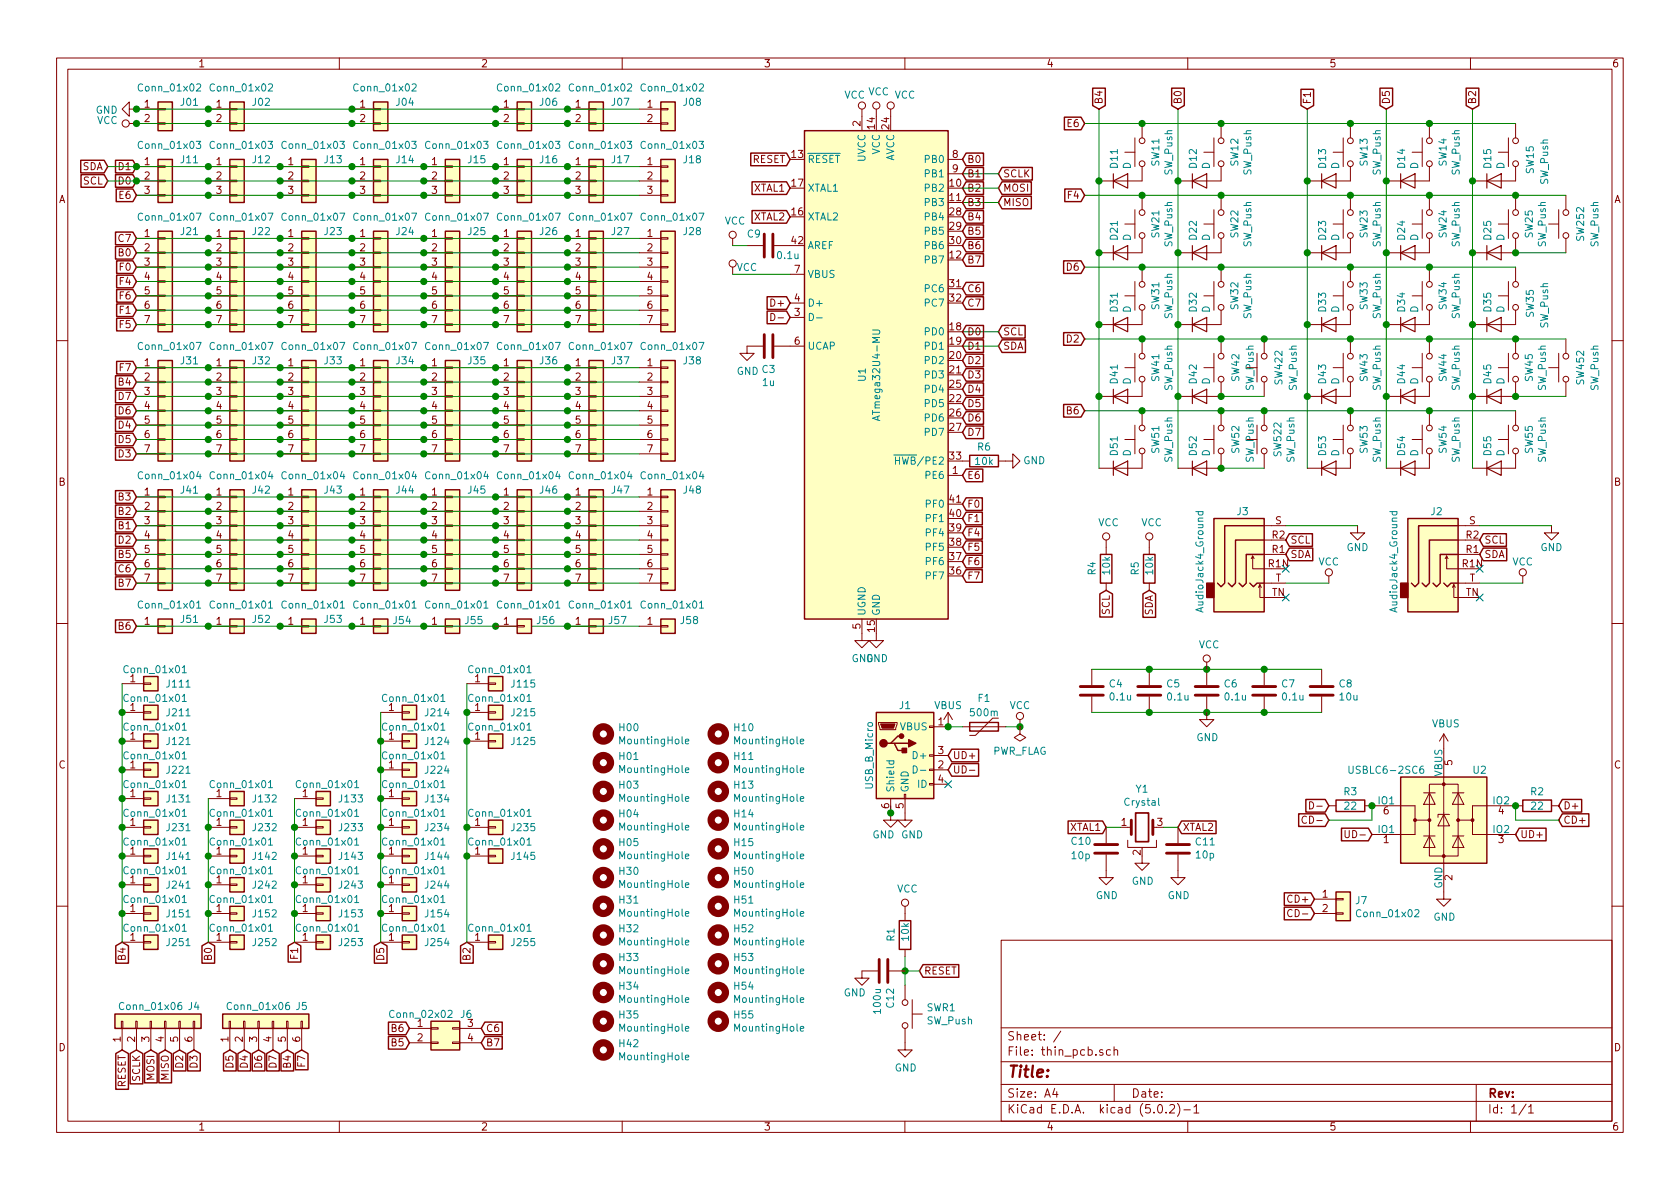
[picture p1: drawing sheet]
<svg xmlns="http://www.w3.org/2000/svg" width="297mm" height="210mm" viewBox="0 0 297 210" stroke-linecap="round" stroke-linejoin="round" font-family="sans-serif">
<defs><g id="words">
<text font-size="2.8" fill="#840000" x="178" y="190.5">Title:</text>
<g font-size="2.1" fill="#840000">
<text x="178" y="184">Sheet: /</text>
<text x="178" y="186.7">File: thin_pcb.sch</text>
<text x="178" y="196.9">KiCad E.D.A. kicad (5.0.2)-1</text>
<text x="178" y="194.1">Size: A4</text>
<text x="200" y="194.1">Date:</text>
<text x="263" y="194.1">Rev:</text>
<text x="263" y="196.9">Id: 1/1</text>
</g>
<g font-size="1.8" fill="#840000">
<text x="35" y="11.9">1</text>
<text x="85" y="11.9">2</text>
<text x="135" y="11.9">3</text>
<text x="185" y="11.9">4</text>
<text x="235" y="11.9">5</text>
<text x="285" y="11.9">6</text>
<text x="25.6" y="19">1</text>
<text x="25.6" y="21.6">2</text>
<text x="38.3" y="19">1</text>
<text x="38.3" y="21.6">2</text>
<text x="63.7" y="19">1</text>
<text x="63.7" y="21.6">2</text>
<text x="89.1" y="19">1</text>
<text x="89.1" y="21.6">2</text>
<text x="101.8" y="19">1</text>
<text x="101.8" y="21.6">2</text>
<text x="114.5" y="19">1</text>
<text x="114.5" y="21.6">2</text>
<text x="152.1" y="22.3" transform="rotate(-90 152.1 22.3)">2</text>
<text x="154.7" y="22.8" transform="rotate(-90 154.7 22.8)">14</text>
<text x="157.2" y="22.8" transform="rotate(-90 157.2 22.8)">24</text>
<text x="188.8" y="22.5">E6</text>
<text x="194.9" y="18.5" transform="rotate(-90 194.9 18.5)">B4</text>
<text x="208.9" y="18.5" transform="rotate(-90 208.9 18.5)">B0</text>
<text x="231.8" y="18.5" transform="rotate(-90 231.8 18.5)">F1</text>
<text x="245.7" y="18.5" transform="rotate(-90 245.7 18.5)">D5</text>
<text x="261" y="18.5" transform="rotate(-90 261 18.5)">B2</text>
<text x="25.6" y="29.2">1</text>
<text x="38.3" y="29.2">1</text>
<text x="51" y="29.2">1</text>
<text x="63.7" y="29.2">1</text>
<text x="76.4" y="29.2">1</text>
<text x="89.1" y="29.2">1</text>
<text x="101.8" y="29.2">1</text>
<text x="114.5" y="29.2">1</text>
<text x="133" y="28.8">RESET</text>
<text x="140" y="27.9">13</text>
<text x="168.4" y="27.9">8</text>
<text x="171" y="28.8">B0</text>
<text x="10.4" y="35.9">A</text>
<text x="14.5" y="30.1">SDA</text>
<text x="14.7" y="32.6">SCL</text>
<text x="21.1" y="30.1">D1</text>
<text x="21.1" y="32.6">D0</text>
<text x="21.2" y="35.2">E6</text>
<text x="25.6" y="31.7">2</text>
<text x="25.6" y="34.3">3</text>
<text x="38.3" y="31.7">2</text>
<text x="38.3" y="34.3">3</text>
<text x="51" y="31.7">2</text>
<text x="51" y="34.3">3</text>
<text x="63.7" y="31.7">2</text>
<text x="63.7" y="34.3">3</text>
<text x="76.4" y="31.7">2</text>
<text x="76.4" y="34.3">3</text>
<text x="89.1" y="31.7">2</text>
<text x="89.1" y="34.3">3</text>
<text x="101.8" y="31.7">2</text>
<text x="101.8" y="34.3">3</text>
<text x="114.5" y="31.7">2</text>
<text x="114.5" y="34.3">3</text>
<text x="133.3" y="33.9">XTAL1</text>
<text x="140" y="33">17</text>
<text x="167.9" y="33">10</text>
<text x="167.9" y="35.6">11</text>
<text x="168.4" y="30.5">9</text>
<text x="171" y="33.9">B2</text>
<text x="171" y="31.4">B1</text>
<text x="177.3" y="33.9">MOSI</text>
<text x="177.3" y="31.4">SCLK</text>
<text x="188.9" y="35.2">F4</text>
<text x="285.4" y="35.9">A</text>
<text x="25.6" y="41.9">1</text>
<text x="38.3" y="41.9">1</text>
<text x="51" y="41.9">1</text>
<text x="63.7" y="41.9">1</text>
<text x="76.4" y="41.9">1</text>
<text x="89.1" y="41.9">1</text>
<text x="101.8" y="41.9">1</text>
<text x="114.5" y="41.9">1</text>
<text x="133.3" y="39">XTAL2</text>
<text x="140" y="38.1">16</text>
<text x="167.9" y="38.1">28</text>
<text x="167.9" y="40.6">29</text>
<text x="171" y="39">B4</text>
<text x="171" y="41.5">B5</text>
<text x="171" y="36.4">B3</text>
<text x="177.3" y="36.4">MISO</text>
<text x="21.1" y="42.8">C7</text>
<text x="21.1" y="45.3">B0</text>
<text x="21.3" y="47.9">F0</text>
<text x="25.6" y="44.4">2</text>
<text x="25.6" y="47">3</text>
<text x="38.3" y="44.4">2</text>
<text x="38.3" y="47">3</text>
<text x="51" y="44.4">2</text>
<text x="51" y="47">3</text>
<text x="63.7" y="44.4">2</text>
<text x="63.7" y="47">3</text>
<text x="76.4" y="44.4">2</text>
<text x="76.4" y="47">3</text>
<text x="89.1" y="44.4">2</text>
<text x="89.1" y="47">3</text>
<text x="101.8" y="44.4">2</text>
<text x="101.8" y="47">3</text>
<text x="114.5" y="44.4">2</text>
<text x="114.5" y="47">3</text>
<text x="140" y="43.2">42</text>
<text x="167.9" y="45.7">12</text>
<text x="167.9" y="43.2">30</text>
<text x="171" y="44.1">B6</text>
<text x="171" y="46.6">B7</text>
<text x="188.7" y="47.9">D6</text>
<text x="21.3" y="53">F6</text>
<text x="21.3" y="50.4">F4</text>
<text x="25.6" y="49.5">4</text>
<text x="25.6" y="52.1">5</text>
<text x="38.3" y="49.5">4</text>
<text x="38.3" y="52.1">5</text>
<text x="51" y="49.5">4</text>
<text x="51" y="52.1">5</text>
<text x="63.7" y="49.5">4</text>
<text x="63.7" y="52.1">5</text>
<text x="76.4" y="49.5">4</text>
<text x="76.4" y="52.1">5</text>
<text x="89.1" y="49.5">4</text>
<text x="89.1" y="52.1">5</text>
<text x="101.8" y="49.5">4</text>
<text x="101.8" y="52.1">5</text>
<text x="114.5" y="49.5">4</text>
<text x="114.5" y="52.1">5</text>
<text x="140.5" y="53.3">4</text>
<text x="140.5" y="48.3">7</text>
<text x="167.9" y="50.8">31</text>
<text x="167.9" y="53.3">32</text>
<text x="171" y="51.7">C6</text>
<text x="21.3" y="58">F5</text>
<text x="21.3" y="55.5">F1</text>
<text x="25.6" y="54.6">6</text>
<text x="25.6" y="57.1">7</text>
<text x="38.3" y="54.6">6</text>
<text x="38.3" y="57.1">7</text>
<text x="51" y="54.6">6</text>
<text x="51" y="57.1">7</text>
<text x="63.7" y="54.6">6</text>
<text x="63.7" y="57.1">7</text>
<text x="76.4" y="54.6">6</text>
<text x="76.4" y="57.1">7</text>
<text x="89.1" y="54.6">6</text>
<text x="89.1" y="57.1">7</text>
<text x="101.8" y="54.6">6</text>
<text x="101.8" y="57.1">7</text>
<text x="114.5" y="54.6">6</text>
<text x="114.5" y="57.1">7</text>
<text x="136.6" y="54.2">D+</text>
<text x="140.5" y="55.9">3</text>
<text x="167.9" y="58.4">18</text>
<text x="171" y="54.2">C7</text>
<text x="171" y="59.3">D0</text>
<text x="177.3" y="59.3">SCL</text>
<text x="21.3" y="65.7">F7</text>
<text x="25.6" y="64.8">1</text>
<text x="38.3" y="64.8">1</text>
<text x="51" y="64.8">1</text>
<text x="63.7" y="64.8">1</text>
<text x="76.4" y="64.8">1</text>
<text x="89.1" y="64.8">1</text>
<text x="101.8" y="64.8">1</text>
<text x="114.5" y="64.8">1</text>
<text x="140.5" y="61">6</text>
<text x="167.9" y="61">19</text>
<text x="167.9" y="63.5">20</text>
<text x="171" y="64.4">D2</text>
<text x="171" y="61.8">D1</text>
<text x="177.3" y="61.8">SDA</text>
<text x="188.7" y="60.6">D2</text>
<text x="21.1" y="70.7">D7</text>
<text x="21.1" y="68.2">B4</text>
<text x="25.6" y="67.3">2</text>
<text x="25.6" y="69.8">3</text>
<text x="38.3" y="67.3">2</text>
<text x="38.3" y="69.8">3</text>
<text x="51" y="67.3">2</text>
<text x="51" y="69.8">3</text>
<text x="63.7" y="67.3">2</text>
<text x="63.7" y="69.8">3</text>
<text x="76.4" y="67.3">2</text>
<text x="76.4" y="69.8">3</text>
<text x="89.1" y="67.3">2</text>
<text x="89.1" y="69.8">3</text>
<text x="101.8" y="67.3">2</text>
<text x="101.8" y="69.8">3</text>
<text x="114.5" y="67.3">2</text>
<text x="114.5" y="69.8">3</text>
<text x="167.9" y="66">21</text>
<text x="167.9" y="71.1">22</text>
<text x="167.9" y="68.6">25</text>
<text x="171" y="66.9">D3</text>
<text x="171" y="69.5">D4</text>
<text x="221.7" y="69.1" transform="rotate(-90 221.7 69.1)">SW_Push</text>
<text x="21.1" y="75.8">D4</text>
<text x="21.1" y="73.3">D6</text>
<text x="25.6" y="72.4">4</text>
<text x="25.6" y="74.9">5</text>
<text x="25.6" y="77.5">6</text>
<text x="38.3" y="72.4">4</text>
<text x="38.3" y="74.9">5</text>
<text x="38.3" y="77.5">6</text>
<text x="51" y="72.4">4</text>
<text x="51" y="74.9">5</text>
<text x="51" y="77.5">6</text>
<text x="63.7" y="72.4">4</text>
<text x="63.7" y="74.9">5</text>
<text x="63.7" y="77.5">6</text>
<text x="76.4" y="72.4">4</text>
<text x="76.4" y="74.9">5</text>
<text x="76.4" y="77.5">6</text>
<text x="89.1" y="72.4">4</text>
<text x="89.1" y="74.9">5</text>
<text x="89.1" y="77.5">6</text>
<text x="101.8" y="72.4">4</text>
<text x="101.8" y="74.9">5</text>
<text x="101.8" y="77.5">6</text>
<text x="114.5" y="72.4">4</text>
<text x="114.5" y="74.9">5</text>
<text x="114.5" y="77.5">6</text>
<text x="167.9" y="73.7">26</text>
<text x="167.9" y="76.2">27</text>
<text x="171" y="72">D5</text>
<text x="171" y="74.5">D6</text>
<text x="171" y="77.1">D7</text>
<text x="188.7" y="73.3">B6</text>
<text x="21.1" y="80.9">D3</text>
<text x="21.1" y="78.4">D5</text>
<text x="25.6" y="80">7</text>
<text x="38.3" y="80">7</text>
<text x="51" y="80">7</text>
<text x="63.7" y="80">7</text>
<text x="76.4" y="80">7</text>
<text x="89.1" y="80">7</text>
<text x="101.8" y="80">7</text>
<text x="114.5" y="80">7</text>
<text x="167.9" y="81.3">33</text>
<text x="168.4" y="83.8">1</text>
<text x="221.7" y="81.8" transform="rotate(-90 221.7 81.8)">SW_Push</text>
<text x="10.4" y="85.9">B</text>
<text x="21.1" y="88.5">B3</text>
<text x="25.6" y="87.6">1</text>
<text x="38.3" y="87.6">1</text>
<text x="51" y="87.6">1</text>
<text x="63.7" y="87.6">1</text>
<text x="76.4" y="87.6">1</text>
<text x="89.1" y="87.6">1</text>
<text x="101.8" y="87.6">1</text>
<text x="114.5" y="87.6">1</text>
<text x="167.9" y="88.9">41</text>
<text x="171" y="84.7">E6</text>
<text x="171" y="89.8">F0</text>
<text x="285.4" y="85.9">B</text>
<text x="21.1" y="91.1">B2</text>
<text x="21.1" y="93.6">B1</text>
<text x="25.6" y="90.2">2</text>
<text x="25.6" y="92.7">3</text>
<text x="25.6" y="95.2">4</text>
<text x="38.3" y="90.2">2</text>
<text x="38.3" y="92.7">3</text>
<text x="38.3" y="95.2">4</text>
<text x="51" y="90.2">2</text>
<text x="51" y="92.7">3</text>
<text x="51" y="95.2">4</text>
<text x="63.7" y="90.2">2</text>
<text x="63.7" y="92.7">3</text>
<text x="63.7" y="95.2">4</text>
<text x="76.4" y="90.2">2</text>
<text x="76.4" y="92.7">3</text>
<text x="76.4" y="95.2">4</text>
<text x="89.1" y="90.2">2</text>
<text x="89.1" y="92.7">3</text>
<text x="89.1" y="95.2">4</text>
<text x="101.8" y="90.2">2</text>
<text x="101.8" y="92.7">3</text>
<text x="101.8" y="95.2">4</text>
<text x="114.5" y="90.2">2</text>
<text x="114.5" y="92.7">3</text>
<text x="114.5" y="95.2">4</text>
<text x="167.9" y="94">39</text>
<text x="167.9" y="91.4">40</text>
<text x="171" y="92.3">F1</text>
<text x="171" y="94.9">F4</text>
<text x="224.9" y="95.2">R2</text>
<text x="225.5" y="92.7">S</text>
<text x="259.2" y="95.2">R2</text>
<text x="259.8" y="92.7">S</text>
<text x="21.1" y="101.2">C6</text>
<text x="21.1" y="98.7">B5</text>
<text x="21.1" y="96.1">D2</text>
<text x="25.6" y="97.8">5</text>
<text x="25.6" y="100.3">6</text>
<text x="38.3" y="97.8">5</text>
<text x="38.3" y="100.3">6</text>
<text x="51" y="97.8">5</text>
<text x="51" y="100.3">6</text>
<text x="63.7" y="97.8">5</text>
<text x="63.7" y="100.3">6</text>
<text x="76.4" y="97.8">5</text>
<text x="76.4" y="100.3">6</text>
<text x="89.1" y="97.8">5</text>
<text x="89.1" y="100.3">6</text>
<text x="101.8" y="97.8">5</text>
<text x="101.8" y="100.3">6</text>
<text x="114.5" y="97.8">5</text>
<text x="114.5" y="100.3">6</text>
<text x="167.9" y="101.6">36</text>
<text x="167.9" y="99.1">37</text>
<text x="167.9" y="96.5">38</text>
<text x="171" y="97.4">F5</text>
<text x="171" y="99.9">F6</text>
<text x="224.3" y="100.3">R1N</text>
<text x="224.9" y="97.8">R1</text>
<text x="228.1" y="98.7">SDA</text>
<text x="228.1" y="96.1">SCL</text>
<text x="258.6" y="100.3">R1N</text>
<text x="259.2" y="97.8">R1</text>
<text x="262.4" y="98.7">SDA</text>
<text x="262.4" y="96.1">SCL</text>
<text x="21.1" y="103.8">B7</text>
<text x="25.6" y="102.9">7</text>
<text x="38.3" y="102.9">7</text>
<text x="51" y="102.9">7</text>
<text x="63.7" y="102.9">7</text>
<text x="76.4" y="102.9">7</text>
<text x="89.1" y="102.9">7</text>
<text x="101.8" y="102.9">7</text>
<text x="114.5" y="102.9">7</text>
<text x="171" y="102.5">F7</text>
<text x="224.9" y="105.4">TN</text>
<text x="225.5" y="102.9">T</text>
<text x="259.2" y="105.4">TN</text>
<text x="259.8" y="102.9">T</text>
<text x="21.1" y="111.4">B6</text>
<text x="25.6" y="110.5">1</text>
<text x="38.3" y="110.5">1</text>
<text x="51" y="110.5">1</text>
<text x="63.7" y="110.5">1</text>
<text x="76.4" y="110.5">1</text>
<text x="89.1" y="110.5">1</text>
<text x="101.8" y="110.5">1</text>
<text x="114.5" y="110.5">1</text>
<text x="152.1" y="111.2" transform="rotate(-90 152.1 111.2)">5</text>
<text x="154.7" y="111.7" transform="rotate(-90 154.7 111.7)">15</text>
<text x="196.2" y="108.7" transform="rotate(-90 196.2 108.7)">SCL</text>
<text x="203.8" y="108.9" transform="rotate(-90 203.8 108.9)">SDA</text>
<text x="23" y="120.6">1</text>
<text x="23" y="125.7">1</text>
<text x="68.7" y="125.7">1</text>
<text x="84" y="120.6">1</text>
<text x="84" y="125.7">1</text>
<text x="23" y="130.8">1</text>
<text x="68.7" y="130.8">1</text>
<text x="84" y="130.8">1</text>
<text x="165.9" y="128.3">1</text>
<text x="10.4" y="135.9">C</text>
<text x="23" y="135.9">1</text>
<text x="68.7" y="135.9">1</text>
<text x="165.9" y="135.9">2</text>
<text x="165.9" y="133.3">3</text>
<text x="168.4" y="136.8">UD-</text>
<text x="168.4" y="134.2">UD+</text>
<text x="256.8" y="135.4" transform="rotate(-90 256.8 135.4)">5</text>
<text x="285.4" y="135.9">C</text>
<text x="23" y="141">1</text>
<text x="38.3" y="141">1</text>
<text x="53.5" y="141">1</text>
<text x="68.7" y="141">1</text>
<text x="157.2" y="143" transform="rotate(-90 157.2 143)">6</text>
<text x="159.8" y="143" transform="rotate(-90 159.8 143)">5</text>
<text x="165.9" y="138.4">4</text>
<text x="276.4" y="143.1">D+</text>
<text x="23" y="146">1</text>
<text x="38.3" y="146">1</text>
<text x="53.5" y="146">1</text>
<text x="68.7" y="146">1</text>
<text x="84" y="146">1</text>
<text x="189.2" y="146.9">XTAL1</text>
<text x="198.3" y="146">1</text>
<text x="204.6" y="146">3</text>
<text x="209.1" y="146.9">XTAL2</text>
<text x="231" y="145.7">CD-</text>
<text x="238.6" y="148.2">UD-</text>
<text x="244.6" y="149.1">1</text>
<text x="244.6" y="144">6</text>
<text x="264.9" y="149.1">3</text>
<text x="264.9" y="144">4</text>
<text x="268.8" y="148.2">UD+</text>
<text x="276.4" y="145.7">CD+</text>
<text x="23" y="151.1">1</text>
<text x="38.3" y="151.1">1</text>
<text x="53.5" y="151.1">1</text>
<text x="68.7" y="151.1">1</text>
<text x="84" y="151.1">1</text>
<text x="201.7" y="151.2" transform="rotate(-90 201.7 151.2)">2</text>
<text x="256.8" y="155.7" transform="rotate(-90 256.8 155.7)">2</text>
<text x="23" y="156.2">1</text>
<text x="23" y="161.3">1</text>
<text x="38.3" y="156.2">1</text>
<text x="38.3" y="161.3">1</text>
<text x="53.5" y="156.2">1</text>
<text x="53.5" y="161.3">1</text>
<text x="68.7" y="156.2">1</text>
<text x="68.7" y="161.3">1</text>
<text x="228" y="159.6">CD+</text>
<text x="233.8" y="158.7">1</text>
<text x="233.8" y="161.3">2</text>
<text x="23" y="166.4">1</text>
<text x="38.3" y="166.4">1</text>
<text x="53.5" y="166.4">1</text>
<text x="68.7" y="166.4">1</text>
<text x="84" y="166.4">1</text>
<text x="228.5" y="162.2">CD-</text>
<text x="22.2" y="169.7" transform="rotate(-90 22.2 169.7)">B4</text>
<text x="37.5" y="169.7" transform="rotate(-90 37.5 169.7)">B0</text>
<text x="52.7" y="169.5" transform="rotate(-90 52.7 169.5)">F1</text>
<text x="67.9" y="169.7" transform="rotate(-90 67.9 169.7)">D5</text>
<text x="83.2" y="169.7" transform="rotate(-90 83.2 169.7)">B2</text>
<text x="163.3" y="172.3">RESET</text>
<text x="10.4" y="185.9">D</text>
<text x="21.3" y="184.2" transform="rotate(-90 21.3 184.2)">1</text>
<text x="23.9" y="184.2" transform="rotate(-90 23.9 184.2)">2</text>
<text x="26.4" y="184.2" transform="rotate(-90 26.4 184.2)">3</text>
<text x="29" y="184.2" transform="rotate(-90 29 184.2)">4</text>
<text x="31.5" y="184.2" transform="rotate(-90 31.5 184.2)">5</text>
<text x="34" y="184.2" transform="rotate(-90 34 184.2)">6</text>
<text x="40.4" y="184.2" transform="rotate(-90 40.4 184.2)">1</text>
<text x="42.9" y="184.2" transform="rotate(-90 42.9 184.2)">2</text>
<text x="45.5" y="184.2" transform="rotate(-90 45.5 184.2)">3</text>
<text x="48" y="184.2" transform="rotate(-90 48 184.2)">4</text>
<text x="50.5" y="184.2" transform="rotate(-90 50.5 184.2)">5</text>
<text x="53.1" y="184.2" transform="rotate(-90 53.1 184.2)">6</text>
<text x="69.3" y="185">B5</text>
<text x="69.3" y="182.5">B6</text>
<text x="73.8" y="181.6">1</text>
<text x="73.8" y="184.1">2</text>
<text x="82.7" y="181.6">3</text>
<text x="82.7" y="184.1">4</text>
<text x="85.9" y="185">B7</text>
<text x="85.9" y="182.5">C6</text>
<text x="285.4" y="185.9">D</text>
<text x="24.8" y="191.3" transform="rotate(-90 24.8 191.3)">SCLK</text>
<text x="27.3" y="191" transform="rotate(-90 27.3 191)">MOSI</text>
<text x="29.8" y="191" transform="rotate(-90 29.8 191)">MISO</text>
<text x="32.4" y="188.7" transform="rotate(-90 32.4 188.7)">D2</text>
<text x="34.9" y="188.7" transform="rotate(-90 34.9 188.7)">D3</text>
<text x="41.3" y="188.7" transform="rotate(-90 41.3 188.7)">D5</text>
<text x="43.8" y="188.7" transform="rotate(-90 43.8 188.7)">D4</text>
<text x="46.4" y="188.7" transform="rotate(-90 46.4 188.7)">D6</text>
<text x="48.9" y="188.7" transform="rotate(-90 48.9 188.7)">D7</text>
<text x="51.4" y="188.7" transform="rotate(-90 51.4 188.7)">B4</text>
<text x="54" y="188.5" transform="rotate(-90 54 188.5)">F7</text>
<text x="22.2" y="192.3" transform="rotate(-90 22.2 192.3)">RESET</text>
<text x="35" y="199.9">1</text>
<text x="85" y="199.9">2</text>
<text x="135" y="199.9">3</text>
<text x="185" y="199.9">4</text>
<text x="235" y="199.9">5</text>
<text x="285" y="199.9">6</text>
</g>
<g font-size="1.8" fill="#008484">
<text x="24.8" y="16.2">Conn_01x02</text>
<text x="37.5" y="16.2">Conn_01x02</text>
<text x="62.9" y="16.2">Conn_01x02</text>
<text x="88.3" y="16.2">Conn_01x02</text>
<text x="101" y="16.2">Conn_01x02</text>
<text x="113.7" y="16.2">Conn_01x02</text>
<text x="149.3" y="17.4">VCC</text>
<text x="153.5" y="16.9">VCC</text>
<text x="158.2" y="17.4">VCC</text>
<text x="16.9" y="20.1">GND</text>
<text x="17.1" y="21.9">VCC</text>
<text x="32" y="18.7">J01</text>
<text x="44.7" y="18.7">J02</text>
<text x="70.1" y="18.7">J04</text>
<text x="95.5" y="18.7">J06</text>
<text x="108.2" y="18.7">J07</text>
<text x="120.9" y="18.7">J08</text>
<text x="24.8" y="26.3">Conn_01x03</text>
<text x="32" y="28.9">J11</text>
<text x="37.5" y="26.3">Conn_01x03</text>
<text x="44.7" y="28.9">J12</text>
<text x="50.2" y="26.3">Conn_01x03</text>
<text x="57.4" y="28.9">J13</text>
<text x="62.9" y="26.3">Conn_01x03</text>
<text x="70.1" y="28.9">J14</text>
<text x="75.6" y="26.3">Conn_01x03</text>
<text x="82.8" y="28.9">J15</text>
<text x="88.3" y="26.3">Conn_01x03</text>
<text x="95.5" y="28.9">J16</text>
<text x="101" y="26.3">Conn_01x03</text>
<text x="108.2" y="28.9">J17</text>
<text x="113.7" y="26.3">Conn_01x03</text>
<text x="120.9" y="28.9">J18</text>
<text x="142.7" y="28.8">RESET</text>
<text x="153" y="28.6" transform="rotate(-90 153 28.6)">UVCC</text>
<text x="155.6" y="27.4" transform="rotate(-90 155.6 27.4)">VCC</text>
<text x="158.1" y="28.6" transform="rotate(-90 158.1 28.6)">AVCC</text>
<text x="163.7" y="28.8">PB0</text>
<text x="197.6" y="29.7" transform="rotate(-90 197.6 29.7)">D11</text>
<text x="199.9" y="29.9" transform="rotate(-90 199.9 29.9)">D</text>
<text x="205" y="29.3" transform="rotate(-90 205 29.3)">SW11</text>
<text x="211.6" y="29.7" transform="rotate(-90 211.6 29.7)">D12</text>
<text x="213.9" y="29.9" transform="rotate(-90 213.9 29.9)">D</text>
<text x="218.9" y="29.3" transform="rotate(-90 218.9 29.3)">SW12</text>
<text x="234.5" y="29.7" transform="rotate(-90 234.5 29.7)">D13</text>
<text x="236.8" y="29.9" transform="rotate(-90 236.8 29.9)">D</text>
<text x="241.8" y="29.3" transform="rotate(-90 241.8 29.3)">SW13</text>
<text x="248.4" y="29.7" transform="rotate(-90 248.4 29.7)">D14</text>
<text x="250.7" y="29.9" transform="rotate(-90 250.7 29.9)">D</text>
<text x="255.8" y="29.3" transform="rotate(-90 255.8 29.3)">SW14</text>
<text x="263.7" y="29.7" transform="rotate(-90 263.7 29.7)">D15</text>
<text x="266" y="29.9" transform="rotate(-90 266 29.9)">D</text>
<text x="142.7" y="33.9">XTAL1</text>
<text x="163.7" y="33.9">PB2</text>
<text x="163.7" y="31.4">PB1</text>
<text x="207.3" y="31" transform="rotate(-90 207.3 31)">SW_Push</text>
<text x="221.3" y="31" transform="rotate(-90 221.3 31)">SW_Push</text>
<text x="244.1" y="31" transform="rotate(-90 244.1 31)">SW_Push</text>
<text x="258.1" y="31" transform="rotate(-90 258.1 31)">SW_Push</text>
<text x="271.2" y="30.7" transform="rotate(-90 271.2 30.7)">SW15</text>
<text x="273.7" y="32.6" transform="rotate(-90 273.7 32.6)">SW_Push</text>
<text x="24.8" y="39">Conn_01x07</text>
<text x="32" y="41.6">J21</text>
<text x="37.5" y="39">Conn_01x07</text>
<text x="44.7" y="41.6">J22</text>
<text x="50.2" y="39">Conn_01x07</text>
<text x="57.4" y="41.6">J23</text>
<text x="62.9" y="39">Conn_01x07</text>
<text x="70.1" y="41.6">J24</text>
<text x="75.6" y="39">Conn_01x07</text>
<text x="82.8" y="41.6">J25</text>
<text x="88.3" y="39">Conn_01x07</text>
<text x="95.5" y="41.6">J26</text>
<text x="101" y="39">Conn_01x07</text>
<text x="108.2" y="41.6">J27</text>
<text x="113.7" y="39">Conn_01x07</text>
<text x="120.9" y="41.6">J28</text>
<text x="128.1" y="39.7">VCC</text>
<text x="142.7" y="39">XTAL2</text>
<text x="163.7" y="36.4">PB3</text>
<text x="163.7" y="39">PB4</text>
<text x="163.7" y="41.5">PB5</text>
<text x="130.2" y="47.9">VCC</text>
<text x="132.2" y="42">C9</text>
<text x="137.6" y="45.8">0.1u</text>
<text x="142.7" y="44.1">AREF</text>
<text x="163.7" y="46.6">PB7</text>
<text x="163.7" y="44.1">PB6</text>
<text x="197.6" y="42.4" transform="rotate(-90 197.6 42.4)">D21</text>
<text x="199.9" y="42.6" transform="rotate(-90 199.9 42.6)">D</text>
<text x="205" y="42" transform="rotate(-90 205 42)">SW21</text>
<text x="207.3" y="43.7" transform="rotate(-90 207.3 43.7)">SW_Push</text>
<text x="211.6" y="42.4" transform="rotate(-90 211.6 42.4)">D22</text>
<text x="213.9" y="42.6" transform="rotate(-90 213.9 42.6)">D</text>
<text x="218.9" y="42" transform="rotate(-90 218.9 42)">SW22</text>
<text x="221.3" y="43.7" transform="rotate(-90 221.3 43.7)">SW_Push</text>
<text x="234.5" y="42.4" transform="rotate(-90 234.5 42.4)">D23</text>
<text x="236.8" y="42.6" transform="rotate(-90 236.8 42.6)">D</text>
<text x="241.8" y="42" transform="rotate(-90 241.8 42)">SW23</text>
<text x="244.1" y="43.7" transform="rotate(-90 244.1 43.7)">SW_Push</text>
<text x="248.4" y="42.4" transform="rotate(-90 248.4 42.4)">D24</text>
<text x="250.7" y="42.6" transform="rotate(-90 250.7 42.6)">D</text>
<text x="255.8" y="42" transform="rotate(-90 255.8 42)">SW24</text>
<text x="258.1" y="43.7" transform="rotate(-90 258.1 43.7)">SW_Push</text>
<text x="263.7" y="42.4" transform="rotate(-90 263.7 42.4)">D25</text>
<text x="266" y="42.6" transform="rotate(-90 266 42.6)">D</text>
<text x="271" y="42" transform="rotate(-90 271 42)">SW25</text>
<text x="273.3" y="43.7" transform="rotate(-90 273.3 43.7)">SW_Push</text>
<text x="280.1" y="42.5" transform="rotate(-90 280.1 42.5)">SW252</text>
<text x="282.6" y="43.7" transform="rotate(-90 282.6 43.7)">SW_Push</text>
<text x="142.7" y="49.1">VBUS</text>
<text x="163.7" y="51.7">PC6</text>
<text x="142.7" y="54.2">D+</text>
<text x="163.7" y="59.3">PD0</text>
<text x="163.7" y="54.2">PC7</text>
<text x="197.6" y="55.1" transform="rotate(-90 197.6 55.1)">D31</text>
<text x="199.9" y="55.3" transform="rotate(-90 199.9 55.3)">D</text>
<text x="205" y="54.7" transform="rotate(-90 205 54.7)">SW31</text>
<text x="207.3" y="56.4" transform="rotate(-90 207.3 56.4)">SW_Push</text>
<text x="211.6" y="55.1" transform="rotate(-90 211.6 55.1)">D32</text>
<text x="213.9" y="55.3" transform="rotate(-90 213.9 55.3)">D</text>
<text x="218.9" y="54.7" transform="rotate(-90 218.9 54.7)">SW32</text>
<text x="221.3" y="56.4" transform="rotate(-90 221.3 56.4)">SW_Push</text>
<text x="234.5" y="55.1" transform="rotate(-90 234.5 55.1)">D33</text>
<text x="236.8" y="55.3" transform="rotate(-90 236.8 55.3)">D</text>
<text x="241.8" y="54.7" transform="rotate(-90 241.8 54.7)">SW33</text>
<text x="244.1" y="56.4" transform="rotate(-90 244.1 56.4)">SW_Push</text>
<text x="248.4" y="55.1" transform="rotate(-90 248.4 55.1)">D34</text>
<text x="250.7" y="55.3" transform="rotate(-90 250.7 55.3)">D</text>
<text x="255.8" y="54.7" transform="rotate(-90 255.8 54.7)">SW34</text>
<text x="258.1" y="56.4" transform="rotate(-90 258.1 56.4)">SW_Push</text>
<text x="263.7" y="55.1" transform="rotate(-90 263.7 55.1)">D35</text>
<text x="266" y="55.3" transform="rotate(-90 266 55.3)">D</text>
<text x="271.2" y="56.1" transform="rotate(-90 271.2 56.1)">SW35</text>
<text x="273.7" y="58" transform="rotate(-90 273.7 58)">SW_Push</text>
<text x="24.8" y="61.9">Conn_01x07</text>
<text x="32" y="64.4">J31</text>
<text x="37.5" y="61.9">Conn_01x07</text>
<text x="44.7" y="64.4">J32</text>
<text x="50.2" y="61.9">Conn_01x07</text>
<text x="57.4" y="64.4">J33</text>
<text x="62.9" y="61.9">Conn_01x07</text>
<text x="70.1" y="64.4">J34</text>
<text x="75.6" y="61.9">Conn_01x07</text>
<text x="82.8" y="64.4">J35</text>
<text x="88.3" y="61.9">Conn_01x07</text>
<text x="95.5" y="64.4">J36</text>
<text x="101" y="61.9">Conn_01x07</text>
<text x="108.2" y="64.4">J37</text>
<text x="113.7" y="61.9">Conn_01x07</text>
<text x="120.9" y="64.4">J38</text>
<text x="142.7" y="61.8">UCAP</text>
<text x="163.7" y="61.8">PD1</text>
<text x="163.7" y="64.4">PD2</text>
<text x="130.3" y="66.3">GND C3</text>
<text x="134.9" y="68.3">1u</text>
<text x="153.1" y="67.4" transform="rotate(-90 153.1 67.4)">U1</text>
<text x="163.7" y="66.9">PD3</text>
<text x="163.7" y="69.5">PD4</text>
<text x="197.6" y="67.8" transform="rotate(-90 197.6 67.8)">D41</text>
<text x="199.9" y="68" transform="rotate(-90 199.9 68)">D</text>
<text x="205" y="67.4" transform="rotate(-90 205 67.4)">SW41</text>
<text x="207.3" y="69.1" transform="rotate(-90 207.3 69.1)">SW_Push</text>
<text x="211.6" y="67.8" transform="rotate(-90 211.6 67.8)">D42</text>
<text x="213.9" y="68" transform="rotate(-90 213.9 68)">D</text>
<text x="219.1" y="67.4" transform="rotate(-90 219.1 67.4)">SW42</text>
<text x="226.7" y="67.9" transform="rotate(-90 226.7 67.9)">SW422</text>
<text x="229.3" y="69.1" transform="rotate(-90 229.3 69.1)">SW_Push</text>
<text x="234.5" y="67.8" transform="rotate(-90 234.5 67.8)">D43</text>
<text x="236.8" y="68" transform="rotate(-90 236.8 68)">D</text>
<text x="241.8" y="67.4" transform="rotate(-90 241.8 67.4)">SW43</text>
<text x="244.1" y="69.1" transform="rotate(-90 244.1 69.1)">SW_Push</text>
<text x="248.4" y="67.8" transform="rotate(-90 248.4 67.8)">D44</text>
<text x="250.7" y="68" transform="rotate(-90 250.7 68)">D</text>
<text x="255.8" y="67.4" transform="rotate(-90 255.8 67.4)">SW44</text>
<text x="258.1" y="69.1" transform="rotate(-90 258.1 69.1)">SW_Push</text>
<text x="263.7" y="67.8" transform="rotate(-90 263.7 67.8)">D45</text>
<text x="266" y="68" transform="rotate(-90 266 68)">D</text>
<text x="271" y="67.4" transform="rotate(-90 271 67.4)">SW45</text>
<text x="273.3" y="69.1" transform="rotate(-90 273.3 69.1)">SW_Push</text>
<text x="280.1" y="67.9" transform="rotate(-90 280.1 67.9)">SW452</text>
<text x="282.6" y="69.1" transform="rotate(-90 282.6 69.1)">SW_Push</text>
<text x="155.6" y="73.6" transform="rotate(-90 155.6 73.6)">ATmega32U4-MU</text>
<text x="163.7" y="72">PD5</text>
<text x="163.7" y="74.5">PD6</text>
<text x="163.7" y="77.1">PD7</text>
<text x="159.1" y="82.2">HWB/PE2</text>
<text x="172.5" y="82.2">10k</text>
<text x="172.9" y="79.7">R6</text>
<text x="180.9" y="82.1">GND</text>
<text x="197.6" y="80.5" transform="rotate(-90 197.6 80.5)">D51</text>
<text x="199.9" y="80.7" transform="rotate(-90 199.9 80.7)">D</text>
<text x="205" y="80.1" transform="rotate(-90 205 80.1)">SW51</text>
<text x="207.3" y="81.8" transform="rotate(-90 207.3 81.8)">SW_Push</text>
<text x="211.6" y="80.5" transform="rotate(-90 211.6 80.5)">D52</text>
<text x="213.9" y="80.7" transform="rotate(-90 213.9 80.7)">D</text>
<text x="219.1" y="80.1" transform="rotate(-90 219.1 80.1)">SW52</text>
<text x="226.6" y="80.6" transform="rotate(-90 226.6 80.6)">SW522</text>
<text x="228.9" y="81.8" transform="rotate(-90 228.9 81.8)">SW_Push</text>
<text x="234.5" y="80.5" transform="rotate(-90 234.5 80.5)">D53</text>
<text x="236.8" y="80.7" transform="rotate(-90 236.8 80.7)">D</text>
<text x="241.8" y="80.1" transform="rotate(-90 241.8 80.1)">SW53</text>
<text x="244.1" y="81.8" transform="rotate(-90 244.1 81.8)">SW_Push</text>
<text x="248.4" y="80.5" transform="rotate(-90 248.4 80.5)">D54</text>
<text x="250.7" y="80.7" transform="rotate(-90 250.7 80.7)">D</text>
<text x="255.8" y="80.1" transform="rotate(-90 255.8 80.1)">SW54</text>
<text x="258.1" y="81.8" transform="rotate(-90 258.1 81.8)">SW_Push</text>
<text x="263.7" y="80.5" transform="rotate(-90 263.7 80.5)">D55</text>
<text x="266" y="80.7" transform="rotate(-90 266 80.7)">D</text>
<text x="271" y="80.1" transform="rotate(-90 271 80.1)">SW55</text>
<text x="273.3" y="81.8" transform="rotate(-90 273.3 81.8)">SW_Push</text>
<text x="24.8" y="84.8">Conn_01x04</text>
<text x="32" y="87.3">J41</text>
<text x="37.5" y="84.8">Conn_01x04</text>
<text x="44.7" y="87.3">J42</text>
<text x="50.2" y="84.8">Conn_01x04</text>
<text x="57.4" y="87.3">J43</text>
<text x="62.9" y="84.8">Conn_01x04</text>
<text x="70.1" y="87.3">J44</text>
<text x="75.6" y="84.8">Conn_01x04</text>
<text x="82.8" y="87.3">J45</text>
<text x="88.3" y="84.8">Conn_01x04</text>
<text x="95.5" y="87.3">J46</text>
<text x="101" y="84.8">Conn_01x04</text>
<text x="108.2" y="87.3">J47</text>
<text x="113.7" y="84.8">Conn_01x04</text>
<text x="120.9" y="87.3">J48</text>
<text x="163.8" y="84.7">PE6</text>
<text x="163.9" y="89.8">PF0</text>
<text x="163.9" y="94.9">PF4</text>
<text x="163.9" y="92.3">PF1</text>
<text x="194.2" y="93.1">VCC</text>
<text x="201.8" y="93.1">VCC</text>
<text x="218.7" y="91.1">J3</text>
<text x="253" y="91.1">J2</text>
<text x="163.9" y="99.9">PF6</text>
<text x="163.9" y="97.4">PF5</text>
<text x="193.7" y="101.6" transform="rotate(-90 193.7 101.6)">R4</text>
<text x="196.3" y="101.5" transform="rotate(-90 196.3 101.5)">10k</text>
<text x="201.3" y="101.6" transform="rotate(-90 201.3 101.6)">R5</text>
<text x="203.9" y="101.5" transform="rotate(-90 203.9 101.5)">10k</text>
<text x="233.1" y="100">VCC</text>
<text x="238.1" y="97.5">GND</text>
<text x="267.4" y="100">VCC</text>
<text x="272.4" y="97.5">GND</text>
<text x="24.8" y="107.6">Conn_01x01</text>
<text x="37.5" y="107.6">Conn_01x01</text>
<text x="50.2" y="107.6">Conn_01x01</text>
<text x="62.9" y="107.6">Conn_01x01</text>
<text x="75.6" y="107.6">Conn_01x01</text>
<text x="88.3" y="107.6">Conn_01x01</text>
<text x="101" y="107.6">Conn_01x01</text>
<text x="113.7" y="107.6">Conn_01x01</text>
<text x="163.9" y="102.5">PF7</text>
<text x="212.8" y="107.9" transform="rotate(-90 212.8 107.9)">AudioJack4_Ground</text>
<text x="247.1" y="107.9" transform="rotate(-90 247.1 107.9)">AudioJack4_Ground</text>
<text x="32" y="110.2">J51</text>
<text x="44.7" y="110.2">J52</text>
<text x="57.4" y="110.2">J53</text>
<text x="69.6" y="110.4">J54</text>
<text x="82.3" y="110.4">J55</text>
<text x="95" y="110.4">J56</text>
<text x="107.7" y="110.4">J57</text>
<text x="120.4" y="110.4">J58</text>
<text x="153" y="109" transform="rotate(-90 153 109)">UGND</text>
<text x="155.6" y="109" transform="rotate(-90 155.6 109)">GND</text>
<text x="22.2" y="119">Conn_01x01</text>
<text x="83.2" y="119">Conn_01x01</text>
<text x="150.6" y="117.1">GND</text>
<text x="153.1" y="117.1">GND</text>
<text x="211.9" y="114.6">VCC</text>
<text x="22.2" y="124.1">Conn_01x01</text>
<text x="29.6" y="121.6">J111</text>
<text x="67.9" y="124.1">Conn_01x01</text>
<text x="83.2" y="124.1">Conn_01x01</text>
<text x="90.6" y="121.6">J115</text>
<text x="159.1" y="125.4">J1</text>
<text x="165.2" y="125.4">VBUS</text>
<text x="173" y="124.1">F1</text>
<text x="178.5" y="125.4">VCC</text>
<text x="196.2" y="121.6">C4</text>
<text x="196.4" y="123.9">0.1u</text>
<text x="206.3" y="121.6">C5</text>
<text x="206.5" y="123.9">0.1u</text>
<text x="216.5" y="121.6">C6</text>
<text x="216.7" y="123.9">0.1u</text>
<text x="226.6" y="121.6">C7</text>
<text x="226.8" y="123.9">0.1u</text>
<text x="236.8" y="121.6">C8</text>
<text x="236.9" y="123.9">10u</text>
<text x="22.2" y="129.2">Conn_01x01</text>
<text x="29.6" y="126.7">J211</text>
<text x="29.6" y="131.7">J121</text>
<text x="67.9" y="129.2">Conn_01x01</text>
<text x="75.3" y="126.7">J214</text>
<text x="75.3" y="131.7">J124</text>
<text x="83.2" y="129.2">Conn_01x01</text>
<text x="90.6" y="126.7">J215</text>
<text x="90.6" y="131.7">J125</text>
<text x="109.6" y="129.3">H00</text>
<text x="109.8" y="131.6">MountingHole</text>
<text x="129.9" y="129.3">H10</text>
<text x="130.1" y="131.6">MountingHole</text>
<text x="159.2" y="129.2">VBUS</text>
<text x="171.7" y="126.7">500m</text>
<text x="211.5" y="131.1">GND</text>
<text x="253.2" y="128.6">VBUS</text>
<text x="22.2" y="134.3">Conn_01x01</text>
<text x="29.6" y="136.8">J221</text>
<text x="67.9" y="134.3">Conn_01x01</text>
<text x="75.3" y="136.8">J224</text>
<text x="109.6" y="134.4">H01</text>
<text x="109.8" y="136.7">MountingHole</text>
<text x="129.9" y="134.4">H11</text>
<text x="130.1" y="136.7">MountingHole</text>
<text x="161.8" y="134.2">D+</text>
<text x="175.4" y="133.5">PWR_FLAG</text>
<text x="239.1" y="136.8">USBLC6-2SC6</text>
<text x="255" y="137.3" transform="rotate(-90 255 137.3)">VBUS</text>
<text x="260.5" y="136.8">U2</text>
<text x="22.2" y="139.4">Conn_01x01</text>
<text x="29.6" y="141.9">J131</text>
<text x="37.5" y="139.4">Conn_01x01</text>
<text x="44.9" y="141.9">J132</text>
<text x="52.7" y="139.4">Conn_01x01</text>
<text x="60.1" y="141.9">J133</text>
<text x="67.9" y="139.4">Conn_01x01</text>
<text x="75.3" y="141.9">J134</text>
<text x="109.6" y="139.5">H03</text>
<text x="109.8" y="141.8">MountingHole</text>
<text x="129.9" y="139.5">H13</text>
<text x="130.1" y="141.8">MountingHole</text>
<text x="154.4" y="139.4" transform="rotate(-90 154.4 139.4)">USB_B_Micro</text>
<text x="158.1" y="140.2" transform="rotate(-90 158.1 140.2)">Shield</text>
<text x="160.7" y="140.2" transform="rotate(-90 160.7 140.2)">GND</text>
<text x="162.3" y="139.3">ID</text>
<text x="198.9" y="142.5">Crystal</text>
<text x="200.9" y="140.2">Y1</text>
<text x="237.6" y="140.6">R3</text>
<text x="237.8" y="143.2">22</text>
<text x="243.7" y="142.2">IO1</text>
<text x="264" y="142.2">IO2</text>
<text x="270.7" y="140.6">R2</text>
<text x="270.8" y="143.2">22</text>
<text x="22.2" y="144.4">Conn_01x01</text>
<text x="22.2" y="149.5">Conn_01x01</text>
<text x="29.6" y="147">J231</text>
<text x="37.5" y="144.4">Conn_01x01</text>
<text x="37.5" y="149.5">Conn_01x01</text>
<text x="44.9" y="147">J232</text>
<text x="52.7" y="144.4">Conn_01x01</text>
<text x="52.7" y="149.5">Conn_01x01</text>
<text x="60.1" y="147">J233</text>
<text x="67.9" y="144.4">Conn_01x01</text>
<text x="67.9" y="149.5">Conn_01x01</text>
<text x="75.3" y="147">J234</text>
<text x="83.2" y="144.4">Conn_01x01</text>
<text x="83.2" y="149.5">Conn_01x01</text>
<text x="90.6" y="147">J235</text>
<text x="109.6" y="149.6">H05</text>
<text x="109.6" y="144.5">H04</text>
<text x="109.8" y="146.9">MountingHole</text>
<text x="129.9" y="149.6">H15</text>
<text x="129.9" y="144.5">H14</text>
<text x="130.1" y="146.9">MountingHole</text>
<text x="154.3" y="148.3">GND GND</text>
<text x="189.5" y="149.4">C10</text>
<text x="211.5" y="149.5">C11</text>
<text x="243.7" y="147.3">IO1</text>
<text x="264" y="147.3">IO2</text>
<text x="22.2" y="154.6">Conn_01x01</text>
<text x="29.6" y="152.1">J141</text>
<text x="37.5" y="154.6">Conn_01x01</text>
<text x="44.9" y="152.1">J142</text>
<text x="52.7" y="154.6">Conn_01x01</text>
<text x="60.1" y="152.1">J143</text>
<text x="67.9" y="154.6">Conn_01x01</text>
<text x="75.3" y="152.1">J144</text>
<text x="90.6" y="152.1">J145</text>
<text x="109.6" y="154.7">H30</text>
<text x="109.8" y="151.9">MountingHole</text>
<text x="129.9" y="154.7">H50</text>
<text x="130.1" y="151.9">MountingHole</text>
<text x="189.6" y="151.9">10p</text>
<text x="211.5" y="151.8">10p</text>
<text x="22.2" y="159.7">Conn_01x01</text>
<text x="29.6" y="157.1">J241</text>
<text x="37.5" y="159.7">Conn_01x01</text>
<text x="44.9" y="157.1">J242</text>
<text x="52.7" y="159.7">Conn_01x01</text>
<text x="60.1" y="157.1">J243</text>
<text x="67.9" y="159.7">Conn_01x01</text>
<text x="75.3" y="157.1">J244</text>
<text x="109.6" y="159.8">H31</text>
<text x="109.8" y="157">MountingHole</text>
<text x="129.9" y="159.8">H51</text>
<text x="130.1" y="157">MountingHole</text>
<text x="158.6" y="157.8">VCC</text>
<text x="193.8" y="159">GND</text>
<text x="200.1" y="156.5">GND</text>
<text x="206.5" y="159">GND</text>
<text x="239.7" y="159.9">J7</text>
<text x="255" y="157.1" transform="rotate(-90 255 157.1)">GND</text>
<text x="22.2" y="164.8">Conn_01x01</text>
<text x="29.6" y="162.2">J151</text>
<text x="29.6" y="167.3">J251</text>
<text x="37.5" y="164.8">Conn_01x01</text>
<text x="44.9" y="162.2">J152</text>
<text x="44.9" y="167.3">J252</text>
<text x="52.7" y="164.8">Conn_01x01</text>
<text x="60.1" y="162.2">J153</text>
<text x="60.1" y="167.3">J253</text>
<text x="67.9" y="164.8">Conn_01x01</text>
<text x="75.3" y="162.2">J154</text>
<text x="75.3" y="167.3">J254</text>
<text x="83.2" y="164.8">Conn_01x01</text>
<text x="90.6" y="167.3">J255</text>
<text x="109.6" y="164.9">H32</text>
<text x="109.8" y="167.2">MountingHole</text>
<text x="109.8" y="162.1">MountingHole</text>
<text x="129.9" y="164.9">H52</text>
<text x="130.1" y="167.2">MountingHole</text>
<text x="130.1" y="162.1">MountingHole</text>
<text x="158.2" y="166.4" transform="rotate(-90 158.2 166.4)">R1</text>
<text x="160.7" y="166.3" transform="rotate(-90 160.7 166.3)">10k</text>
<text x="240.2" y="162.2">Conn_01x02</text>
<text x="253.4" y="162.8">GND</text>
<text x="109.6" y="169.9">H33</text>
<text x="109.8" y="172.3">MountingHole</text>
<text x="129.9" y="169.9">H53</text>
<text x="130.1" y="172.3">MountingHole</text>
<text x="21.4" y="178.6">Conn_01x06</text>
<text x="33.3" y="178.6">J4</text>
<text x="40.5" y="178.6">Conn_01x06</text>
<text x="52.4" y="178.6">J5</text>
<text x="109.6" y="175">H34</text>
<text x="109.8" y="177.3">MountingHole</text>
<text x="129.9" y="175">H54</text>
<text x="130.1" y="177.3">MountingHole</text>
<text x="149.2" y="176.2">GND</text>
<text x="155.8" y="179.1" transform="rotate(-90 155.8 179.1)">100u</text>
<text x="158.1" y="178.1" transform="rotate(-90 158.1 178.1)">C12</text>
<text x="163.9" y="178.8">SWR1</text>
<text x="69.2" y="180">Conn_02x02</text>
<text x="81.5" y="180">J6</text>
<text x="109.6" y="185.2">H42</text>
<text x="109.6" y="180.1">H35</text>
<text x="109.8" y="182.4">MountingHole</text>
<text x="129.9" y="180.1">H55</text>
<text x="130.1" y="182.4">MountingHole</text>
<text x="163.9" y="181.1">SW_Push</text>
<text x="109.8" y="187.5">MountingHole</text>
<text x="158.2" y="189.5">GND</text>
</g>
</g></defs>
<g fill="none" stroke="#840000" stroke-width=".18">
<path d="M10 10.3h277v189.9h-277zM12 12.2h273v186.1h-273zM22.9 19.3v-1.3l-1.3 1.3 1.3 1.3v-1.3h5M27.9 19.2h1.3v.2h-1.3zM36.8 19.3h3.8M40.6 19.2h1.3v.2h-1.3zM60 10.3v1.9M62.2 19.3h3.8M66 19.2h1.3v.2h-1.3zM87.6 19.3h3.8M91.4 19.2h1.3v.2h-1.3zM100.3 19.3h3.8"/>
<path d="M104.1 19.2h1.3v.2h-1.3zM110 10.3v1.9M113 19.3h3.8M116.8 19.2h1.3v.2h-1.3zM152.4 19.3v3.8M154.9 19.3v1.3M157.5 19.3v1.3M160 10.3v1.9M210 10.3v1.9M260 10.3v1.9M22.9 21.8h5M24.1 32h3.8"/>
<path d="M24.1 29.5h3.8M24.1 34.5h3.8M27.9 34.4h1.3v.3h-1.3zM27.9 31.9h1.3v.2h-1.3zM27.9 29.3h1.3v.3h-1.3zM27.9 21.7h1.3v.3h-1.3zM36.8 32h3.8M36.8 29.5h3.8M36.8 34.5h3.8M36.8 21.8h3.8M40.6 34.4h1.3v.3h-1.3zM40.6 31.9h1.3v.2h-1.3z"/>
<path d="M40.6 29.3h1.3v.3h-1.3zM40.6 21.7h1.3v.3h-1.3zM49.5 32h3.8M49.5 29.5h3.8M49.5 34.5h3.8M53.3 34.4h1.3v.3h-1.3zM53.3 31.9h1.3v.2h-1.3zM53.3 29.3h1.3v.3h-1.3zM62.2 32h3.8M62.2 29.5h3.8M62.2 34.5h3.8M62.2 21.8h3.8"/>
<path d="M66 34.4h1.3v.3h-1.3zM66 31.9h1.3v.2h-1.3zM66 29.3h1.3v.3h-1.3zM66 21.7h1.3v.3h-1.3zM74.9 32h3.8M74.9 29.5h3.8M74.9 34.5h3.8M78.7 34.4h1.3v.3h-1.3zM78.7 31.9h1.3v.2h-1.3zM78.7 29.3h1.3v.3h-1.3zM87.6 32h3.8M87.6 29.5h3.8"/>
<path d="M87.6 34.5h3.8M87.6 21.8h3.8M91.4 34.4h1.3v.3h-1.3zM91.4 31.9h1.3v.2h-1.3zM91.4 29.3h1.3v.3h-1.3zM91.4 21.7h1.3v.3h-1.3zM100.3 32h3.8M100.3 29.5h3.8M100.3 34.5h3.8M100.3 21.8h3.8M104.1 34.4h1.3v.3h-1.3zM104.1 31.9h1.3v.2h-1.3z"/>
<path d="M104.1 29.3h1.3v.3h-1.3zM104.1 21.7h1.3v.3h-1.3zM113 32h3.8M113 29.5h3.8M113 34.5h3.8M113 21.8h3.8M116.8 34.4h1.3v.3h-1.3zM116.8 31.9h1.3v.2h-1.3zM116.8 29.3h1.3v.3h-1.3zM116.8 21.7h1.3v.3h-1.3zM167.6 28.2h2.6M167.6 30.7h2.6"/>
<path d="M198.9 39.6h1.8M198.9 26.9h1.8M200.7 24.4v5.1M200.7 37.1v5.1M201.9 21.8v2.6M201.9 29.5v2.5h-7.6M201.9 34.5v2.6M212.9 39.6h1.7M212.9 26.9h1.7M214.6 24.4v5.1M214.6 37.1v5.1M215.9 21.8v2.6"/>
<path d="M215.9 29.5v2.5h-7.6M215.9 34.5v2.6M235.7 39.6h1.8M235.7 26.9h1.8M237.5 24.4v5.1M237.5 37.1v5.1M238.8 29.5v2.5h-7.7M238.8 21.8v2.6M238.8 34.5v2.6M249.7 39.6h1.8M249.7 26.9h1.8M251.5 24.4v5.1"/>
<path d="M251.5 37.1v5.1M252.7 29.5v2.5h-7.6M252.7 21.8v2.6M252.7 34.5v2.6M264.9 39.6h1.8M264.9 26.9h1.8M266.7 24.4v5.1M266.7 37.1v5.1M268 29.5v2.5h-7.7M268 21.8v2.6M268 34.5v2.6M273.8 39.6h1.8"/>
<path d="M275.6 37.1v5.1M276.9 34.5v2.6M24.1 44.7h3.8M24.1 52.3h3.8M24.1 57.4h3.8M24.1 42.2h3.8M24.1 47.2h3.8M24.1 49.8h3.8M24.1 54.9h3.8M27.9 57.3h1.3v.2h-1.3zM27.9 54.7h1.3v.3h-1.3zM27.9 52.2h1.3v.2h-1.3z"/>
<path d="M27.9 49.7h1.3v.2h-1.3zM27.9 47.1h1.3v.3h-1.3zM27.9 44.6h1.3v.2h-1.3zM27.9 42h1.3v.3h-1.3zM36.8 44.7h3.8M36.8 52.3h3.8M36.8 57.4h3.8M36.8 42.2h3.8M36.8 47.2h3.8M36.8 49.8h3.8M36.8 54.9h3.8M40.6 57.3h1.3v.2h-1.3z"/>
<path d="M40.6 54.7h1.3v.3h-1.3zM40.6 52.2h1.3v.2h-1.3zM40.6 49.7h1.3v.2h-1.3zM40.6 47.1h1.3v.3h-1.3zM40.6 44.6h1.3v.2h-1.3zM40.6 42h1.3v.3h-1.3zM49.5 44.7h3.8M49.5 52.3h3.8M49.5 57.4h3.8M49.5 42.2h3.8M49.5 47.2h3.8M49.5 49.8h3.8"/>
<path d="M49.5 54.9h3.8M53.3 57.3h1.3v.2h-1.3zM53.3 54.7h1.3v.3h-1.3zM53.3 52.2h1.3v.2h-1.3zM53.3 49.7h1.3v.2h-1.3zM53.3 47.1h1.3v.3h-1.3zM53.3 44.6h1.3v.2h-1.3zM53.3 42h1.3v.3h-1.3zM62.2 44.7h3.8M62.2 52.3h3.8M62.2 57.4h3.8M62.2 42.2h3.8"/>
<path d="M62.2 47.2h3.8M62.2 49.8h3.8M62.2 54.9h3.8M66 57.3h1.3v.2h-1.3zM66 54.7h1.3v.3h-1.3zM66 52.2h1.3v.2h-1.3zM66 49.7h1.3v.2h-1.3zM66 47.1h1.3v.3h-1.3zM66 44.6h1.3v.2h-1.3zM66 42h1.3v.3h-1.3zM74.9 44.7h3.8M74.9 52.3h3.8"/>
<path d="M74.9 57.4h3.8M74.9 42.2h3.8M74.9 47.2h3.8M74.9 49.8h3.8M74.9 54.9h3.8M78.7 57.3h1.3v.2h-1.3zM78.7 54.7h1.3v.3h-1.3zM78.7 52.2h1.3v.2h-1.3zM78.7 49.7h1.3v.2h-1.3zM78.7 47.1h1.3v.3h-1.3zM78.7 44.6h1.3v.2h-1.3zM78.7 42h1.3v.3h-1.3z"/>
<path d="M87.6 44.7h3.8M87.6 52.3h3.8M87.6 57.4h3.8M87.6 42.2h3.8M87.6 47.2h3.8M87.6 49.8h3.8M87.6 54.9h3.8M91.4 57.3h1.3v.2h-1.3zM91.4 54.7h1.3v.3h-1.3zM91.4 52.2h1.3v.2h-1.3zM91.4 49.7h1.3v.2h-1.3zM91.4 47.1h1.3v.3h-1.3z"/>
<path d="M91.4 44.6h1.3v.2h-1.3zM91.4 42h1.3v.3h-1.3zM100.3 44.7h3.8M100.3 52.3h3.8M100.3 57.4h3.8M100.3 42.2h3.8M100.3 47.2h3.8M100.3 49.8h3.8M100.3 54.9h3.8M104.1 57.3h1.3v.2h-1.3zM104.1 54.7h1.3v.3h-1.3zM104.1 52.2h1.3v.2h-1.3z"/>
<path d="M104.1 49.7h1.3v.2h-1.3zM104.1 47.1h1.3v.3h-1.3zM104.1 44.6h1.3v.2h-1.3zM104.1 42h1.3v.3h-1.3zM113 44.7h3.8M113 52.3h3.8M113 57.4h3.8M113 42.2h3.8M113 47.2h3.8M113 49.8h3.8M113 54.9h3.8M116.8 57.3h1.3v.2h-1.3z"/>
<path d="M116.8 54.7h1.3v.3h-1.3zM116.8 52.2h1.3v.2h-1.3zM116.8 49.7h1.3v.2h-1.3zM116.8 47.1h1.3v.3h-1.3zM116.8 44.6h1.3v.2h-1.3zM116.8 42h1.3v.3h-1.3zM129.5 42.2v1.2M129.5 47.2v1.3M132.1 43.4h2.8M136.3 55.4a.64 .64 0 0 1 .7 .7 .64 .64 0 0 1-.7 .6zM136.9 43.4h2.8M137.6 56.2h.9"/>
<path d="M139.7 56.1h2.5M139.7 53.6h2.5M139.7 48.5h2.5M198.9 52.3h1.8M200.7 49.8v5.1M201.9 42.2v2.5h-7.6M201.9 47.2v2.6M201.9 54.9v2.5h-7.6M201.9 59.9v2.6M212.9 52.3h1.7M214.6 49.8v5.1M215.9 42.2v2.5h-7.6"/>
<path d="M215.9 47.2v2.6M215.9 54.9v2.5h-7.6M215.9 59.9v2.6M223.5 59.9v2.6M235.7 52.3h1.8M237.5 49.8v5.1M238.8 42.2v2.5h-7.7M238.8 47.2v2.6M238.8 54.9v2.5h-7.7M238.8 59.9v2.6M249.7 52.3h1.8M251.5 49.8v5.1"/>
<path d="M252.7 42.2v2.5h-7.6M252.7 47.2v2.6M252.7 54.9v2.5h-7.6M252.7 59.9v2.6M264.9 52.3h1.8M266.7 49.8v5.1M268 42.2v2.5h-7.7M268 47.2v2.6M268 54.9v2.5h-7.7M268 59.9v2.6M276.9 42.2v2.5M276.9 59.9v2.6"/>
<path d="M10 60.2h2M24.1 65h3.8M24.1 70.1h3.8M24.1 77.7h3.8M24.1 67.6h3.8M24.1 72.6h3.8M24.1 75.2h3.8M27.9 77.6h1.3v.2h-1.3zM27.9 75.1h1.3v.2h-1.3zM27.9 72.5h1.3v.3h-1.3zM27.9 70h1.3v.2h-1.3zM27.9 67.4h1.3v.3h-1.3z"/>
<path d="M27.9 64.9h1.3v.2h-1.3zM36.8 65h3.8M36.8 70.1h3.8M36.8 77.7h3.8M36.8 67.6h3.8M36.8 72.6h3.8M36.8 75.2h3.8M40.6 77.6h1.3v.2h-1.3zM40.6 75.1h1.3v.2h-1.3zM40.6 72.5h1.3v.3h-1.3zM40.6 70h1.3v.2h-1.3zM40.6 67.4h1.3v.3h-1.3z"/>
<path d="M40.6 64.9h1.3v.2h-1.3zM49.5 65h3.8M49.5 70.1h3.8M49.5 77.7h3.8M49.5 67.6h3.8M49.5 72.6h3.8M49.5 75.2h3.8M53.3 77.6h1.3v.2h-1.3zM53.3 75.1h1.3v.2h-1.3zM53.3 72.5h1.3v.3h-1.3zM53.3 70h1.3v.2h-1.3zM53.3 67.4h1.3v.3h-1.3z"/>
<path d="M53.3 64.9h1.3v.2h-1.3zM62.2 65h3.8M62.2 70.1h3.8M62.2 77.7h3.8M62.2 67.6h3.8M62.2 72.6h3.8M62.2 75.2h3.8M66 77.6h1.3v.2h-1.3zM66 75.1h1.3v.2h-1.3zM66 72.5h1.3v.3h-1.3zM66 70h1.3v.2h-1.3zM66 67.4h1.3v.3h-1.3z"/>
<path d="M66 64.9h1.3v.2h-1.3zM74.9 65h3.8M74.9 70.1h3.8M74.9 77.7h3.8M74.9 67.6h3.8M74.9 72.6h3.8M74.9 75.2h3.8M78.7 77.6h1.3v.2h-1.3zM78.7 75.1h1.3v.2h-1.3zM78.7 72.5h1.3v.3h-1.3zM78.7 70h1.3v.2h-1.3zM78.7 67.4h1.3v.3h-1.3z"/>
<path d="M78.7 64.9h1.3v.2h-1.3zM87.6 65h3.8M87.6 70.1h3.8M87.6 77.7h3.8M87.6 67.6h3.8M87.6 72.6h3.8M87.6 75.2h3.8M91.4 77.6h1.3v.2h-1.3zM91.4 75.1h1.3v.2h-1.3zM91.4 72.5h1.3v.3h-1.3zM91.4 70h1.3v.2h-1.3zM91.4 67.4h1.3v.3h-1.3z"/>
<path d="M91.4 64.9h1.3v.2h-1.3zM100.3 65h3.8M100.3 70.1h3.8M100.3 77.7h3.8M100.3 67.6h3.8M100.3 72.6h3.8M100.3 75.2h3.8M104.1 77.6h1.3v.2h-1.3zM104.1 75.1h1.3v.2h-1.3zM104.1 72.5h1.3v.3h-1.3zM104.1 70h1.3v.2h-1.3zM104.1 67.4h1.3v.3h-1.3z"/>
<path d="M104.1 64.9h1.3v.2h-1.3zM113 65h3.8M113 70.1h3.8M113 77.7h3.8M113 67.6h3.8M113 72.6h3.8M113 75.2h3.8M116.8 77.6h1.3v.2h-1.3zM116.8 75.1h1.3v.2h-1.3zM116.8 72.5h1.3v.3h-1.3zM116.8 70h1.3v.2h-1.3zM116.8 67.4h1.3v.3h-1.3z"/>
<path d="M116.8 64.9h1.3v.2h-1.3zM134.9 61.2h-2.8v1.3h1.2l-1.2 1.2-1.3-1.2h1.3M136.9 61.2h5.3M198.9 65h1.8M198.9 77.7h1.8M200.7 62.5v5.1M200.7 75.2v5.1M201.9 67.6v2.5h-7.6M201.9 72.6v2.6M212.9 65h1.7M212.9 77.7h1.7M214.6 62.5v5.1"/>
<path d="M214.6 75.2v5.1M215.9 67.6v2.5h-7.6M215.9 72.6v2.6M222.2 62.5v5.1M222.2 75.2v5.1M223.5 67.6v2.5M223.5 72.6v2.6M235.7 65h1.8M235.7 77.7h1.8M237.5 62.5v5.1M237.5 75.2v5.1M238.8 67.6v2.5h-7.7"/>
<path d="M238.8 72.6v2.6M249.7 65h1.8M249.7 77.7h1.8M251.5 62.5v5.1M251.5 75.2v5.1M252.7 67.6v2.5h-7.6M252.7 72.6v2.6M264.9 65h1.8M264.9 77.7h1.8M266.7 62.5v5.1M266.7 75.2v5.1M268 67.6v2.5h-7.7"/>
<path d="M268 72.6v2.6M273.8 65h1.8M275.6 62.5v5.1M276.9 67.6v2.5M285 60.2h2M24.1 95.5h3.8M24.1 98h3.8M24.1 93h3.8M24.1 80.3h3.8M24.1 87.9h3.8M24.1 90.4h3.8M27.9 80.1h1.3v.3h-1.3z"/>
<path d="M27.9 97.9h1.3v.3h-1.3zM27.9 95.4h1.3v.2h-1.3zM27.9 92.8h1.3v.3h-1.3zM27.9 90.3h1.3v.2h-1.3zM27.9 87.8h1.3v.2h-1.3zM36.8 95.5h3.8M36.8 98h3.8M36.8 93h3.8M36.8 80.3h3.8M36.8 87.9h3.8M36.8 90.4h3.8M40.6 80.1h1.3v.3h-1.3z"/>
<path d="M40.6 97.9h1.3v.3h-1.3zM40.6 95.4h1.3v.2h-1.3zM40.6 92.8h1.3v.3h-1.3zM40.6 90.3h1.3v.2h-1.3zM40.6 87.8h1.3v.2h-1.3zM49.5 95.5h3.8M49.5 98h3.8M49.5 93h3.8M49.5 80.3h3.8M49.5 87.9h3.8M49.5 90.4h3.8M53.3 80.1h1.3v.3h-1.3z"/>
<path d="M53.3 97.9h1.3v.3h-1.3zM53.3 95.4h1.3v.2h-1.3zM53.3 92.8h1.3v.3h-1.3zM53.3 90.3h1.3v.2h-1.3zM53.3 87.8h1.3v.2h-1.3zM62.2 95.5h3.8M62.2 98h3.8M62.2 93h3.8M62.2 80.3h3.8M62.2 87.9h3.8M62.2 90.4h3.8M66 80.1h1.3v.3h-1.3z"/>
<path d="M66 97.9h1.3v.3h-1.3zM66 95.4h1.3v.2h-1.3zM66 92.8h1.3v.3h-1.3zM66 90.3h1.3v.2h-1.3zM66 87.8h1.3v.2h-1.3zM74.9 95.5h3.8M74.9 98h3.8M74.9 93h3.8M74.9 80.3h3.8M74.9 87.9h3.8M74.9 90.4h3.8M78.7 80.1h1.3v.3h-1.3z"/>
<path d="M78.7 97.9h1.3v.3h-1.3zM78.7 95.4h1.3v.2h-1.3zM78.7 92.8h1.3v.3h-1.3zM78.7 90.3h1.3v.2h-1.3zM78.7 87.8h1.3v.2h-1.3zM87.6 95.5h3.8M87.6 98h3.8M87.6 93h3.8M87.6 80.3h3.8M87.6 87.9h3.8M87.6 90.4h3.8M91.4 80.1h1.3v.3h-1.3z"/>
<path d="M91.4 97.9h1.3v.3h-1.3zM91.4 95.4h1.3v.2h-1.3zM91.4 92.8h1.3v.3h-1.3zM91.4 90.3h1.3v.2h-1.3zM91.4 87.8h1.3v.2h-1.3zM100.3 95.5h3.8M100.3 98h3.8M100.3 93h3.8M100.3 80.3h3.8M100.3 87.9h3.8M100.3 90.4h3.8M104.1 80.1h1.3v.3h-1.3z"/>
<path d="M104.1 97.9h1.3v.3h-1.3zM104.1 95.4h1.3v.2h-1.3zM104.1 92.8h1.3v.3h-1.3zM104.1 90.3h1.3v.2h-1.3zM104.1 87.8h1.3v.2h-1.3zM113 95.5h3.8M113 98h3.8M113 93h3.8M113 80.3h3.8M113 87.9h3.8M113 90.4h3.8M116.8 80.1h1.3v.3h-1.3z"/>
<path d="M116.8 97.9h1.3v.3h-1.3zM116.8 95.4h1.3v.2h-1.3zM116.8 92.8h1.3v.3h-1.3zM116.8 90.3h1.3v.2h-1.3zM116.8 87.8h1.3v.2h-1.3zM167.6 84.1h2.6M170.2 81.5h1.2M176.5 81.5h2.6v-1.2l1.2 1.2-1.2 1.3v-1.3M195.6 95.5v2.5M201.9 80.3v2.5h-7.6M203.2 95.5v2.5M215.9 80.3v2.5h-7.6"/>
<path d="M221.2 98.8l.3-.5v2.3h3.3M221.5 98.3l.2 .5M223.5 95.5h1.3M223.5 98h1.3M223.5 93h3.8M223.5 80.3v2.5M238.8 80.3v2.5h-7.7M240 93v1.2h1.3l-1.3 1.3-1.2-1.3h1.2M252.7 80.3v2.5h-7.6M255.5 98.8l.3-.5v2.3h3.3M255.8 98.3l.2 .5M257.8 95.5h1.3"/>
<path d="M257.8 98h1.3M257.8 93h3.8M268 80.3v2.5h-7.7M274.3 93v1.2h1.3l-1.3 1.3-1.3-1.3h1.3M10 110.3h2M24.1 103.1h3.8M24.1 110.7h3.8M24.1 100.6h3.8M27.9 110.6h1.3v.3h-1.3zM27.9 103h1.3v.2h-1.3zM27.9 100.5h1.3v.2h-1.3zM36.8 103.1h3.8"/>
<path d="M36.8 110.7h3.8M36.8 100.6h3.8M40.6 110.6h1.3v.3h-1.3zM40.6 103h1.3v.2h-1.3zM40.6 100.5h1.3v.2h-1.3zM49.5 103.1h3.8M49.5 110.7h3.8M49.5 100.6h3.8M53.3 110.6h1.3v.3h-1.3zM53.3 103h1.3v.2h-1.3zM53.3 100.5h1.3v.2h-1.3zM62.2 103.1h3.8"/>
<path d="M62.2 110.7h3.8M62.2 100.6h3.8M66 110.6h1.3v.3h-1.3zM66 103h1.3v.2h-1.3zM66 100.5h1.3v.2h-1.3zM74.9 103.1h3.8M74.9 110.7h3.8M74.9 100.6h3.8M78.7 110.6h1.3v.3h-1.3zM78.7 103h1.3v.2h-1.3zM78.7 100.5h1.3v.2h-1.3zM87.6 103.1h3.8"/>
<path d="M87.6 110.7h3.8M87.6 100.6h3.8M91.4 103h1.3v.2h-1.3zM91.4 100.5h1.3v.2h-1.3zM91.4 110.6h1.3v.3h-1.3zM100.3 103.1h3.8M100.3 110.7h3.8M100.3 100.6h3.8M104.1 110.6h1.3v.3h-1.3zM104.1 103h1.3v.2h-1.3zM104.1 100.5h1.3v.2h-1.3zM113 103.1h3.8"/>
<path d="M113 110.7h3.8M113 100.6h3.8M116.8 110.6h1.3v.3h-1.3zM116.8 103h1.3v.2h-1.3zM116.8 100.5h1.3v.2h-1.3zM152.4 109.5v3.8h1.3l-1.3 1.2-1.3-1.2h1.3M154.9 112v1.3h1.3l-1.3 1.2-1.2-1.2h1.2M193 118.4v2.8M195.6 103.1v1.3M203.2 103.1v1.3M203.2 118.4v2.8M213.4 117.1v4.1"/>
<path d="M222.5 103.9l.3-.5v2.3h2M222.8 103.4l.2 .5M223.5 103.1h3.8M223.5 118.4v2.8M233.7 118.4v2.8M234.9 101.8v1.3M256.8 103.9l.2-.5v2.3h2.1M257 103.4l.3 .5M257.8 103.1h3.8M269.2 101.8v1.3M285 110.3h2M21.6 136.1h3.8"/>
<path d="M21.6 120.9h3.8M21.6 126h3.8M21.6 131.1h3.8M25.4 120.8h1.3v.2h-1.3zM25.4 125.9h1.3v.2h-1.3zM25.4 130.9h1.3v.3h-1.3zM25.4 136h1.3v.3h-1.3zM67.3 136.1h3.8M67.3 126h3.8M67.3 131.1h3.8M71.1 125.9h1.3v.2h-1.3zM71.1 130.9h1.3v.3h-1.3z"/>
<path d="M71.1 136h1.3v.3h-1.3zM82.5 120.9h3.9M82.5 126h3.9M82.5 131.1h3.9M86.4 120.8h1.2v.2h-1.2zM86.4 125.9h1.2v.2h-1.2zM86.4 130.9h1.2v.3h-1.2zM155.3 127.8h3.3v.2l-.2 1h-2.8zM164.3 138.6h.8v.2h-.8zM164.3 136h.8v.3h-.8zM164.3 133.5h.8v.2h-.8zM164.3 128.4h.8v.2h-.8z"/>
<path d="M165.1 136.1h2.5M165.1 133.6h2.5M165.1 138.7h2.5M167.6 126l-.7 1.2M167.6 126v2.5h-2.5M167.6 126l.8 1.2M170.2 128.5h7.6M171.4 136.2h1M176.5 127h-1l-3 3h-1.1M180.3 128.5v1.3l-1 .6 1 .7 1.1-.7-1.1-.6M180.3 128.5h.1M180.3 127.2v1.3"/>
<path d="M193 123.2v2.8M203.2 123.2v2.8M213.4 123.2v4h1.2l-1.2 1.3-1.3-1.3h1.3M223.5 123.2v2.8M233.7 123.2v2.8M252.7 138.7h5.1v12.7h-5.1zM255.3 129.8v29.2h1.2l-1.2 1.3-1.3-1.3h1.3M255.3 129.8l-.8 1.3M255.3 129.8l.7 1.3M21.6 146.3h3.8M21.6 151.4h3.8M21.6 156.5h3.8"/>
<path d="M21.6 141.2h3.8M25.4 146.2h1.3v.2h-1.3zM25.4 151.3h1.3v.2h-1.3zM25.4 156.3h1.3v.3h-1.3zM25.4 141.1h1.3v.2h-1.3zM36.8 146.3h3.8M36.8 151.4h3.8M36.8 156.5h3.8M36.8 141.2h3.8M40.6 146.2h1.3v.2h-1.3zM40.6 151.3h1.3v.2h-1.3zM40.6 156.3h1.3v.3h-1.3z"/>
<path d="M40.6 141.1h1.3v.2h-1.3zM52.1 146.3h3.8M52.1 151.4h3.8M52.1 156.5h3.8M52.1 141.2h3.8M55.9 146.2h1.2v.2h-1.2zM55.9 151.3h1.2v.2h-1.2zM55.9 156.3h1.2v.3h-1.2zM55.9 141.1h1.2v.2h-1.2zM67.3 146.3h3.8M67.3 151.4h3.8M67.3 156.5h3.8"/>
<path d="M67.3 141.2h3.8M71.1 146.2h1.3v.2h-1.3zM71.1 151.3h1.3v.2h-1.3zM71.1 156.3h1.3v.3h-1.3zM71.1 141.1h1.3v.2h-1.3zM82.5 146.3h3.9M82.5 151.4h3.9M86.4 146.2h1.2v.2h-1.2zM86.4 151.3h1.2v.2h-1.2zM157.5 141.2v3.8h1.2l-1.2 1.3-1.3-1.3h1.3M159.9 140.5h.2v.7h-.2zM160 141.2v3.8h1.3l-1.3 1.3-1.3-1.3h1.3"/>
<path d="M195.6 151.1v4.1h1.2l-1.2 1.3-1.3-1.3h1.3M195.6 146.3v2.8M199.4 148.6v1.3h5.1v-1.3M199.4 146.3h.6M201.9 151.4v1.2h1.3l-1.3 1.3-1.2-1.3h1.2M203.8 146.3h.7M208.3 151.1v4.1h1.2l-1.2 1.3-1.3-1.3h1.3M208.3 146.3v2.8M231 144.4a.6 .6 0 0 0-.8 .5 .6 .6 0 0 0 .6 .7l.2-.1M231.5 141.8a.64 .64 0 0 1 .8 .6 .64 .64 0 0 1-.8 .6zM232.4 159h3.8M232.8 142.6h1"/>
<path d="M234.9 142.5h1.3M236.2 158.9h1.3v.2h-1.3zM237.8 146.9v1l.3 .2h.3l.2-.2v-1M241.3 142.5h8.9v2.5h2.5M250.2 145v2.6h-7.6M251.7 147.8h2M251.7 140.2h2M252.7 147.8l1 2.1h-2zM252.7 140.2l1 2h-2zM255.3 144l1 2h-2zM256.3 144h-2v.5M256.8 147.8h2"/>
<path d="M256.8 140.2h2M257.8 147.8l1 2.1h-2zM257.8 140.2l1 2h-2zM260.3 145v2.6h7.7M269.2 142.5h-8.9v2.5h-2.5M274.3 142.5h1.3M10 160.2h2M21.6 161.5h3.8M21.6 166.6h3.8M25.4 161.4h1.3v.3h-1.3zM25.4 166.5h1.3v.2h-1.3zM36.8 161.5h3.8"/>
<path d="M36.8 166.6h3.8M40.6 161.4h1.3v.3h-1.3zM40.6 166.5h1.3v.2h-1.3zM52.1 161.5h3.8M52.1 166.6h3.8M55.9 161.4h1.2v.3h-1.2zM55.9 166.5h1.2v.2h-1.2zM67.3 161.5h3.8M67.3 166.6h3.8M71.1 161.4h1.3v.3h-1.3zM71.1 166.5h1.3v.2h-1.3zM82.5 166.6h3.9"/>
<path d="M86.4 166.5h1.2v.2h-1.2zM155.2 171.7h-2.8v1.3h1.3l-1.3 1.2-1.3-1.2h1.3M157.2 171.7h2.8M160 160.3v2.5M160 167.9v1.3M160 174.2v2.6M161.3 179.3h1.8M161.3 176.8v5.1M177 166.3h108v32h-108zM228.4 161a.6 .6 0 0 0-.8 .4 .6 .6 0 0 0 .6 .7l.2-.1M232.4 161.5h3.8M236.2 161.4h1.3v.3h-1.3z"/>
<path d="M285 160.2h2M21.5 180.6h.2v1.3h-.2zM21.6 181.9v3.8M24 180.6h.3v1.3h-.3zM24.1 181.9v3.8M26.5 180.6h.3v1.3h-.3zM26.7 181.9v3.8M29.1 180.6h.2v1.3h-.2zM29.2 181.9v3.8M31.6 180.6h.3v1.3h-.3zM31.7 181.9v3.8M34.2 180.6h.2v1.3h-.2z"/>
<path d="M34.3 181.9v3.8M40.5 180.6h.3v1.3h-.3zM40.6 181.9v3.8M43.1 180.6h.2v1.3h-.2zM43.2 181.9v3.8M45.6 180.6h.2v1.3h-.2zM45.7 181.9v3.8M48.1 180.6h.3v1.3h-.3zM48.3 181.9v3.8M50.7 180.6h.2v1.3h-.2zM50.8 181.9v3.8M53.2 180.6h.3v1.3h-.3z"/>
<path d="M53.3 181.9v3.8M60 198.3v1.9M72.4 181.9h3.8M72.4 184.4h3.8M76.2 184.3h1.3v.2h-1.3zM76.2 181.7h1.3v.3h-1.3zM80 184.3h1.3v.2h-1.3zM80 181.7h1.3v.3h-1.3zM81.3 181.9h3.8M81.3 184.4h3.8M110 198.3v1.9M160 198.3v1.9"/>
<path d="M160 181.9v3.8h1.3l-1.3 1.2-1.3-1.2h1.3M177 194.8h108M177 191.8h108M177 187.8h108M177 181.8h108M186.5 192.5l-.4 1h1M186.8 193v1M187.6 182.3l-1.3 2M195 185.7l-.4-.1-.2 .2 .1 .2 .5 .2v.3h-.6M196.3 185.7l-.4-.1-.3 .3 .1 .6 .2 .1 .4-.1M197 185.7l.2-.1 .4 .1v.9M197 185.1v1.5"/>
<path d="M197 191.8v3M204.8 195.5l.4-.2a.94 .94 0 0 1 0 1.5 .79 .79 0 0 1-.4-1.3zM206.2 196.7v.1M206.8 195.5l.2-.2h.4l.2 .2 .1 .3-.1 .2-.8 .8h.9M208.2 195.1a1.71 1.71 0 0 1 0 2.3M209.3 196.3h1.2M210 198.3v1.9M211.1 195.8l.4-.5v1.5M211.1 196.8h.9M260 198.3v1.9M261 191.8v6.5M269.8 195.2l-1.2 2"/>
<path d="M270.3 195.8l.4-.5v1.5M270.3 196.8h.8"/>
<circle cx="152.4" cy="18.7" r=".63"/>
<circle cx="154.9" cy="18.7" r=".63"/>
<circle cx="157.5" cy="18.7" r=".63"/>
<circle cx="22.2" cy="21.8" r=".63"/>
<circle cx="201.9" cy="29" r=".51"/>
<circle cx="201.9" cy="37.6" r=".51"/>
<circle cx="201.9" cy="24.9" r=".51"/>
<circle cx="215.9" cy="29" r=".51"/>
<circle cx="215.9" cy="24.9" r=".51"/>
<circle cx="215.9" cy="37.6" r=".51"/>
<circle cx="238.8" cy="29" r=".51"/>
<circle cx="238.8" cy="24.9" r=".51"/>
<circle cx="238.8" cy="37.6" r=".51"/>
<circle cx="252.7" cy="29" r=".51"/>
<circle cx="252.7" cy="24.9" r=".51"/>
<circle cx="252.7" cy="37.6" r=".51"/>
<circle cx="268" cy="37.6" r=".51"/>
<circle cx="268" cy="24.9" r=".51"/>
<circle cx="268" cy="29" r=".51"/>
<circle cx="276.9" cy="37.6" r=".51"/>
<circle cx="129.5" cy="41.5" r=".63"/>
<circle cx="129.5" cy="46.6" r=".63"/>
<circle cx="201.9" cy="50.3" r=".51"/>
<circle cx="201.9" cy="41.7" r=".51"/>
<circle cx="201.9" cy="54.4" r=".51"/>
<circle cx="215.9" cy="41.7" r=".51"/>
<circle cx="215.9" cy="50.3" r=".51"/>
<circle cx="215.9" cy="54.4" r=".51"/>
<circle cx="238.8" cy="41.7" r=".51"/>
<circle cx="238.8" cy="50.3" r=".51"/>
<circle cx="238.8" cy="54.4" r=".51"/>
<circle cx="252.7" cy="54.4" r=".51"/>
<circle cx="252.7" cy="41.7" r=".51"/>
<circle cx="252.7" cy="50.3" r=".51"/>
<circle cx="268" cy="50.3" r=".51"/>
<circle cx="268" cy="41.7" r=".51"/>
<circle cx="268" cy="54.4" r=".51"/>
<circle cx="276.9" cy="41.7" r=".51"/>
<circle cx="201.9" cy="79.8" r=".51"/>
<circle cx="201.9" cy="67.1" r=".51"/>
<circle cx="201.9" cy="63" r=".51"/>
<circle cx="201.9" cy="75.7" r=".51"/>
<circle cx="215.9" cy="75.7" r=".51"/>
<circle cx="215.9" cy="67.1" r=".51"/>
<circle cx="215.9" cy="79.8" r=".51"/>
<circle cx="215.9" cy="63" r=".51"/>
<circle cx="223.5" cy="79.8" r=".51"/>
<circle cx="223.5" cy="67.1" r=".51"/>
<circle cx="223.5" cy="63" r=".51"/>
<circle cx="223.5" cy="75.7" r=".51"/>
<circle cx="238.8" cy="67.1" r=".51"/>
<circle cx="238.8" cy="63" r=".51"/>
<circle cx="238.8" cy="75.7" r=".51"/>
<circle cx="238.8" cy="79.8" r=".51"/>
<circle cx="252.7" cy="67.1" r=".51"/>
<circle cx="252.7" cy="63" r=".51"/>
<circle cx="252.7" cy="79.8" r=".51"/>
<circle cx="252.7" cy="75.7" r=".51"/>
<circle cx="268" cy="79.8" r=".51"/>
<circle cx="268" cy="63" r=".51"/>
<circle cx="268" cy="75.7" r=".51"/>
<circle cx="268" cy="67.1" r=".51"/>
<circle cx="276.9" cy="63" r=".51"/>
<circle cx="276.9" cy="67.1" r=".51"/>
<circle cx="195.6" cy="94.9" r=".63"/>
<circle cx="203.2" cy="94.9" r=".63"/>
<circle cx="213.4" cy="116.5" r=".63"/>
<circle cx="234.9" cy="101.2" r=".63"/>
<circle cx="269.2" cy="101.2" r=".63"/>
<circle cx="180.3" cy="126.6" r=".63"/>
<circle cx="160" cy="159.6" r=".63"/>
<circle cx="160" cy="177.3" r=".51"/>
<circle cx="160" cy="181.4" r=".51"/>
</g>
<g fill="#ffffc2" stroke="#ffffc2" stroke-width=".18">
<path d="M214.6 91.7h8.9v16.5h-8.9z"/>
<path d="M247.6 137.4h15.3v15.2h-15.3z"/>
<path d="M248.9 91.7h8.9v16.5h-8.9z"/>
<path d="M154.9 126h10.2v15.2h-10.2z"/>
<path d="M116.8 40.9h2.6v17.8h-2.6z"/>
<path d="M116.8 63.7h2.6v17.8h-2.6z"/>
<path d="M116.8 28.2h2.6v7.6h-2.6z"/>
<path d="M116.8 109.5h2.6v2.5h-2.6z"/>
<path d="M116.8 86.6h2.6v17.8h-2.6z"/>
<path d="M76.2 180.6h5.1v5.1h-5.1z"/>
<path d="M39.4 179.3h15.2v2.6h-15.2z"/>
<path d="M104.1 40.9h2.6v17.8h-2.6z"/>
<path d="M104.1 63.7h2.6v17.8h-2.6z"/>
<path d="M104.1 28.2h2.6v7.6h-2.6z"/>
<path d="M104.1 109.5h2.6v2.5h-2.6z"/>
<path d="M104.1 86.6h2.6v17.8h-2.6z"/>
<path d="M91.4 40.9h2.6v17.8h-2.6z"/>
<path d="M91.4 63.7h2.6v17.8h-2.6z"/>
<path d="M91.4 28.2h2.6v7.6h-2.6z"/>
<path d="M91.4 86.6h2.6v17.8h-2.6z"/>
<path d="M78.7 40.9h2.6v17.8h-2.6z"/>
<path d="M78.7 63.7h2.6v17.8h-2.6z"/>
<path d="M78.7 28.2h2.6v7.6h-2.6z"/>
<path d="M78.7 109.5h2.6v2.5h-2.6z"/>
<path d="M78.7 86.6h2.6v17.8h-2.6z"/>
<path d="M66 40.9h2.6v17.8h-2.6z"/>
<path d="M66 63.7h2.6v17.8h-2.6z"/>
<path d="M66 28.2h2.6v7.6h-2.6z"/>
<path d="M66 109.5h2.6v2.5h-2.6z"/>
<path d="M66 86.6h2.6v17.8h-2.6z"/>
<path d="M53.3 40.9h2.6v17.8h-2.6z"/>
<path d="M53.3 63.7h2.6v17.8h-2.6z"/>
<path d="M53.3 28.2h2.6v7.6h-2.6z"/>
<path d="M53.3 109.5h2.6v2.5h-2.6z"/>
<path d="M53.3 86.6h2.6v17.8h-2.6z"/>
<path d="M40.6 40.9h2.6v17.8h-2.6z"/>
<path d="M40.6 63.7h2.6v17.8h-2.6z"/>
<path d="M40.6 28.2h2.6v7.6h-2.6z"/>
<path d="M40.6 109.5h2.6v2.5h-2.6z"/>
<path d="M40.6 86.6h2.6v17.8h-2.6z"/>
<path d="M27.9 40.9h2.6v17.8h-2.6z"/>
<path d="M27.9 63.7h2.6v17.8h-2.6z"/>
<path d="M27.9 28.2h2.6v7.6h-2.6z"/>
<path d="M27.9 109.5h2.6v2.5h-2.6z"/>
<path d="M27.9 86.6h2.6v17.8h-2.6z"/>
<path d="M236.2 157.7h2.6v5.1h-2.6z"/>
<path d="M27.9 18h2.6v5.1h-2.6z"/>
<path d="M40.6 18h2.6v5.1h-2.6z"/>
<path d="M66 18h2.6v5.1h-2.6z"/>
<path d="M91.4 18h2.6v5.1h-2.6z"/>
<path d="M104.1 18h2.6v5.1h-2.6z"/>
<path d="M116.8 18h2.6v5.1h-2.6z"/>
<path d="M20.3 179.3h15.3v2.6h-15.3z"/>
<path d="M142.2 23.1h25.4v86.4h-25.4z"/>
<path d="M91.4 109.5h2.6v2.5h-2.6z"/>
<path d="M25.4 145h2.5v2.6h-2.5z"/>
<path d="M25.4 150.1h2.5v2.5h-2.5z"/>
<path d="M25.4 155.2h2.5v2.5h-2.5z"/>
<path d="M25.4 160.3h2.5v2.5h-2.5z"/>
<path d="M25.4 165.3h2.5v2.6h-2.5z"/>
<path d="M40.6 145h2.6v2.6h-2.6z"/>
<path d="M40.6 150.1h2.6v2.5h-2.6z"/>
<path d="M40.6 155.2h2.6v2.5h-2.6z"/>
<path d="M40.6 160.3h2.6v2.5h-2.6z"/>
<path d="M40.6 165.3h2.6v2.6h-2.6z"/>
<path d="M55.9 145h2.5v2.6h-2.5z"/>
<path d="M55.9 150.1h2.5v2.5h-2.5z"/>
<path d="M55.9 155.2h2.5v2.5h-2.5z"/>
<path d="M55.9 160.3h2.5v2.5h-2.5z"/>
<path d="M55.9 165.3h2.5v2.6h-2.5z"/>
<path d="M71.1 145h2.6v2.6h-2.6z"/>
<path d="M71.1 150.1h2.6v2.5h-2.6z"/>
<path d="M71.1 155.2h2.6v2.5h-2.6z"/>
<path d="M71.1 160.3h2.6v2.5h-2.6z"/>
<path d="M71.1 165.3h2.6v2.6h-2.6z"/>
<path d="M86.4 145h2.5v2.6h-2.5z"/>
<path d="M86.4 150.1h2.5v2.5h-2.5z"/>
<path d="M86.4 165.3h2.5v2.6h-2.5z"/>
<path d="M25.4 119.6h2.5v2.6h-2.5z"/>
<path d="M25.4 124.7h2.5v2.5h-2.5z"/>
<path d="M25.4 129.8h2.5v2.5h-2.5z"/>
<path d="M25.4 134.9h2.5v2.5h-2.5z"/>
<path d="M25.4 139.9h2.5v2.6h-2.5z"/>
<path d="M40.6 139.9h2.6v2.6h-2.6z"/>
<path d="M55.9 139.9h2.5v2.6h-2.5z"/>
<path d="M71.1 124.7h2.6v2.5h-2.6z"/>
<path d="M71.1 129.8h2.6v2.5h-2.6z"/>
<path d="M71.1 134.9h2.6v2.5h-2.6z"/>
<path d="M71.1 139.9h2.6v2.6h-2.6z"/>
<path d="M86.4 119.6h2.5v2.6h-2.5z"/>
<path d="M86.4 124.7h2.5v2.5h-2.5z"/>
<path d="M86.4 129.8h2.5v2.5h-2.5z"/>
</g>
<g fill="none" stroke="#840000" stroke-width=".25">
<path d="M27.9 18h2.6v5.1h-2.6zM40.6 18h2.6v5.1h-2.6zM66 18h2.6v5.1h-2.6zM91.4 18h2.6v5.1h-2.6zM104.1 18h2.6v5.1h-2.6zM116.8 18h2.6v5.1h-2.6zM193.2 15.6h2.2v3.1l-1.1 .6-1.1-.6zM207.2 15.6h2.2v3.1l-1.1 .6-1.1-.6zM230 15.8h2.3v2.9l-1.2 .6-1.1-.6zM244 15.6h2.2v3.1l-1.1 .6-1.1-.6zM259.2 15.6h2.3v3.1l-1.2 .6-1.1-.6zM14.3 28.3h4.1l.6 1.2-.6 1.1h-4.1z"/>
<path d="M14.3 30.9h4.1l.6 1.1-.6 1.1h-4.1zM20.4 28.3h3.1l.6 1.2-.6 1.1h-3.1zM20.4 30.9h3.1l.6 1.1-.6 1.1h-3.1zM20.5 33.4h3l.6 1.1-.6 1.2h-3zM27.9 28.2h2.6v7.6h-2.6zM40.6 28.2h2.6v7.6h-2.6zM53.3 28.2h2.6v7.6h-2.6zM66 28.2h2.6v7.6h-2.6zM78.7 28.2h2.6v7.6h-2.6zM91.4 28.2h2.6v7.6h-2.6zM104.1 28.2h2.6v7.6h-2.6zM116.8 28.2h2.6v7.6h-2.6z"/>
<path d="M132.7 27.1h6.4l.6 1.1-.6 1.1h-6.4zM133 32.2h6.1l.6 1.1-.6 1.1h-6.1zM133 37.2h6.1l.6 1.1-.6 1.2h-6.1zM142.2 23.1h25.4v86.4h-25.4zM170.8 27.1h3.1v2.2h-3.1l-.6-1.1zM170.8 37.2h3.1v2.3h-3.1l-.6-1.2zM170.8 39.8h3.1v2.2h-3.1l-.6-1.1zM170.8 32.2h3.1v2.2h-3.1l-.6-1.1zM170.8 29.6h3.1v2.2h-3.1l-.6-1.1zM170.8 34.7h3.1v2.2h-3.1l-.6-1.1zM177.2 34.7h5.1v2.2h-5.1l-.7-1.1zM177.2 32.2h5.1v2.2h-5.1l-.7-1.1z"/>
<path d="M177.2 29.6h5.3v2.2h-5.3l-.7-1.1zM188.2 20.7h2.9l.7 1.1-.7 1.2h-2.9zM188.3 33.4h2.8l.7 1.1-.7 1.2h-2.8zM20.4 41h3.1l.6 1.2-.6 1.1h-3.1zM20.4 43.6h3.1l.6 1.1-.6 1.1h-3.1zM20.6 46.1h2.9l.6 1.1-.6 1.2h-2.9zM20.6 51.2h2.9l.6 1.1-.6 1.1h-2.9zM20.6 56.3h2.9l.6 1.1-.6 1.1h-2.9zM20.6 48.7h2.9l.6 1.1-.6 1.1h-2.9zM20.6 53.7h2.9l.6 1.2-.6 1.1h-2.9zM27.9 40.9h2.6v17.8h-2.6zM40.6 40.9h2.6v17.8h-2.6z"/>
<path d="M53.3 40.9h2.6v17.8h-2.6zM66 40.9h2.6v17.8h-2.6zM78.7 40.9h2.6v17.8h-2.6zM91.4 40.9h2.6v17.8h-2.6zM104.1 40.9h2.6v17.8h-2.6zM116.8 40.9h2.6v17.8h-2.6zM135.6 52.5h3.5l.6 1.1-.6 1.1h-3.5zM135.6 55h3.5l.6 1.1-.6 1.1h-3.5zM170.8 42.3h3.1v2.2h-3.1l-.6-1.1zM170.8 44.9h3.1v2.2h-3.1l-.6-1.1zM170.8 49.9h3.1v2.3h-3.1l-.6-1.2zM170.8 52.5h3.1v2.2h-3.1l-.6-1.1z"/>
<path d="M170.8 57.6h3.1v2.2h-3.1l-.6-1.1zM177.2 57.6h4.1v2.2h-4.1l-.7-1.1zM188.1 46.1h3l.7 1.1-.7 1.2h-3zM188.1 58.8h3l.7 1.1-.7 1.2h-3zM20.4 74.1h3.1l.6 1.1-.6 1.1h-3.1zM20.4 69h3.1l.6 1.1-.6 1.1h-3.1zM20.4 79.1h3.1l.6 1.2-.6 1.1h-3.1zM20.4 66.4h3.1l.6 1.2-.6 1.1h-3.1zM20.4 71.5h3.1l.6 1.1-.6 1.2h-3.1zM20.4 76.6h3.1l.6 1.1-.6 1.1h-3.1zM20.6 63.9h2.9l.6 1.1-.6 1.1h-2.9zM27.9 63.7h2.6v17.8h-2.6z"/>
<path d="M40.6 63.7h2.6v17.8h-2.6zM53.3 63.7h2.6v17.8h-2.6zM66 63.7h2.6v17.8h-2.6zM78.7 63.7h2.6v17.8h-2.6zM91.4 63.7h2.6v17.8h-2.6zM104.1 63.7h2.6v17.8h-2.6zM116.8 63.7h2.6v17.8h-2.6zM170.8 62.6h3.1v2.3h-3.1l-.6-1.2zM170.8 65.2h3.1v2.2h-3.1l-.6-1.1zM170.8 67.7h3.1v2.2h-3.1l-.6-1.1zM170.8 70.3h3.1v2.2h-3.1l-.6-1.1zM170.8 72.8h3.1v2.2h-3.1l-.6-1.1z"/>
<path d="M170.8 75.3h3.1v2.3h-3.1l-.6-1.2zM170.8 60.1h3.1v2.2h-3.1l-.6-1.1zM177.2 60.1h4.1v2.2h-4.1l-.7-1.1zM188.1 71.5h3l.7 1.1-.7 1.2h-3zM20.4 99.5h3.1l.6 1.1-.6 1.1h-3.1zM20.4 96.9h3.1l.6 1.1-.6 1.2h-3.1zM20.4 89.3h3.1l.6 1.1-.6 1.1h-3.1zM20.4 91.8h3.1l.6 1.2-.6 1.1h-3.1zM20.4 94.4h3.1l.6 1.1-.6 1.1h-3.1zM20.4 86.8h3.1l.6 1.1-.6 1.1h-3.1zM27.9 86.6h2.6v17.8h-2.6zM40.6 86.6h2.6v17.8h-2.6z"/>
<path d="M53.3 86.6h2.6v17.8h-2.6zM66 86.6h2.6v17.8h-2.6zM78.7 86.6h2.6v17.8h-2.6zM91.4 86.6h2.6v17.8h-2.6zM104.1 86.6h2.6v17.8h-2.6zM116.8 86.6h2.6v17.8h-2.6zM170.8 83h3v2.2h-3l-.6-1.1zM170.8 88h2.9v2.3h-2.9l-.6-1.2zM170.8 90.6h2.9v2.2h-2.9l-.6-1.1zM170.8 93.1h2.9v2.2h-2.9l-.6-1.1zM170.8 95.7h2.9v2.2h-2.9l-.6-1.1zM170.8 98.2h2.9v2.2h-2.9l-.6-1.1z"/>
<path d="M171.4 80.5h5.1v2h-5.1zM194.6 98h2v5.1h-2zM202.2 98h2v5.1h-2zM214.6 91.7h8.9v16.5h-8.9zM223.5 98h-3.2v5.1l-.6 .7-.6-.7M223.5 95.5h-5.1v7.6l-.6 .7-.6-.7M223.5 93h-7v10.1l-.6 .7-.6-.7M228 96.9h4.1v2.3h-4.1l-.7-1.2zM228 94.4h4.1v2.2h-4.1l-.7-1.1zM248.9 91.7h8.9v16.5h-8.9zM257.8 98h-3.2v5.1l-.6 .7-.6-.7M257.8 95.5h-5.1v7.6l-.6 .7-.6-.7"/>
<path d="M257.8 93h-7v10.1l-.6 .7-.6-.7M262.3 96.9h4.1v2.3h-4.1l-.7-1.2zM262.3 94.4h4v2.2h-4l-.7-1.1zM20.4 102h3.1l.6 1.1-.6 1.1h-3.1zM20.4 109.6h3.1l.6 1.1-.6 1.2h-3.1zM25.4 119.6h2.5v2.6h-2.5zM27.9 109.5h2.6v2.5h-2.6zM40.6 109.5h2.6v2.5h-2.6zM53.3 109.5h2.6v2.5h-2.6zM66 109.5h2.6v2.5h-2.6zM78.7 109.5h2.6v2.5h-2.6zM86.4 119.6h2.5v2.6h-2.5z"/>
<path d="M91.4 109.5h2.6v2.5h-2.6zM104.1 109.5h2.6v2.5h-2.6zM116.8 109.5h2.6v2.5h-2.6zM170.8 100.7h2.9v2.3h-2.9l-.6-1.2zM194.5 105l1.1-.6 1.1 .6v4.1h-2.2zM202.1 105l1.1-.6 1.1 .6v4.2h-2.2zM221 103.1l.6 .7 .6-.7h1.3M255.3 103.1l.6 .7 .6-.7h1.3M25.4 124.7h2.5v2.5h-2.5zM25.4 129.8h2.5v2.5h-2.5zM25.4 134.9h2.5v2.5h-2.5zM25.4 139.9h2.5v2.6h-2.5z"/>
<path d="M40.6 139.9h2.6v2.6h-2.6zM55.9 139.9h2.5v2.6h-2.5zM71.1 124.7h2.6v2.5h-2.6zM71.1 129.8h2.6v2.5h-2.6zM71.1 134.9h2.6v2.5h-2.6zM71.1 139.9h2.6v2.6h-2.6zM86.4 124.7h2.5v2.5h-2.5zM86.4 129.8h2.5v2.5h-2.5zM154.9 126h10.2v15.2h-10.2zM157.5 131.4h.6l.6 1.3h1.3M158.1 131.4h2.6M159.4 130.2h-.7l-1.2 1.2h-.7"/>
<path d="M168.3 135h4.7v2.3h-4.7l-.7-1.2zM168.3 132.5h4.7v2.2h-4.7l-.7-1.1zM171.4 127.8h5.1v1.5h-5.1zM247.6 137.4h15.3v15.2h-15.3zM25.4 145h2.5v2.6h-2.5zM25.4 150.1h2.5v2.5h-2.5zM25.4 155.2h2.5v2.5h-2.5zM40.6 145h2.6v2.6h-2.6zM40.6 150.1h2.6v2.5h-2.6zM40.6 155.2h2.6v2.5h-2.6zM55.9 145h2.5v2.6h-2.5zM55.9 150.1h2.5v2.5h-2.5z"/>
<path d="M55.9 155.2h2.5v2.5h-2.5zM71.1 145h2.6v2.6h-2.6zM71.1 150.1h2.6v2.5h-2.6zM71.1 155.2h2.6v2.5h-2.6zM86.4 145h2.5v2.6h-2.5zM86.4 150.1h2.5v2.5h-2.5zM188.8 145.2h6.1l.7 1.1-.7 1.1h-6.1zM208.9 145.2h6.1v2.2h-6.1l-.6-1.1zM227.1 157.9h4.7l.6 1.1-.6 1.1h-4.7zM229.6 143.9h4.7l.6 1.1-.6 1.1h-4.7zM230.9 141.4h3.4l.6 1.1-.6 1.1h-3.4zM236.2 141.5h5.1v2h-5.1z"/>
<path d="M236.2 157.7h2.6v5.1h-2.6zM237.2 146.5h4.7l.7 1.1-.7 1.1h-4.7zM268.6 146.5h4.8v2.2h-4.8l-.6-1.1zM269.2 141.5h5.1v2h-5.1zM276.2 141.4h3.5v2.2h-3.5l-.6-1.1zM276.2 143.9h4.7v2.2h-4.7l-.6-1.1zM20.3 179.3h15.3v2.6h-15.3zM20.5 167.3l1.1-.7 1.1 .7v3h-2.2zM25.4 160.3h2.5v2.5h-2.5zM25.4 165.3h2.5v2.6h-2.5zM35.7 167.3l1.1-.7 1.1 .7v3h-2.2zM39.4 179.3h15.2v2.6h-15.2z"/>
<path d="M40.6 160.3h2.6v2.5h-2.6zM40.6 165.3h2.6v2.6h-2.6zM51 167.3l1.1-.7 1.1 .7v2.8h-2.2zM55.9 160.3h2.5v2.5h-2.5zM55.9 165.3h2.5v2.6h-2.5zM66.2 167.3l1.1-.7 1.1 .7v3h-2.2zM71.1 160.3h2.6v2.5h-2.6zM71.1 165.3h2.6v2.6h-2.6zM81.4 167.3l1.1-.7 1.2 .7v3h-2.3zM86.4 165.3h2.5v2.6h-2.5zM159 162.8h2v5.1h-2zM163.2 170.6h6.3v2.2h-6.3l-.6-1.1z"/>
<path d="M227.1 160.4h4.7l.6 1.1-.6 1.2h-4.7zM20.5 186.3l1.1-.6 1.1 .6v6.3h-2.2zM23 186.3l1.1-.6 1.1 .6v5.4h-2.2zM25.6 186.3l1.1-.6 1.1 .6v5.2h-2.2zM28.1 186.3l1.1-.6 1.1 .6v5.2h-2.2zM30.6 186.3l1.1-.6 1.2 .6v3.1h-2.3zM33.2 186.3l1.1-.6 1.1 .6v3.1h-2.2zM39.5 186.3l1.1-.6 1.2 .6v3.1h-2.3zM42.1 186.3l1.1-.6 1.1 .6v3.1h-2.2zM44.6 186.3l1.1-.6 1.1 .6v3.1h-2.2zM47.1 186.3l1.2-.6 1.1 .6v3.1h-2.3zM49.7 186.3l1.1-.6 1.1 .6v3.1h-2.2z"/>
<path d="M52.2 186.3l1.1-.6 1.2 .6v2.9h-2.3zM68.7 183.3h3.1l.6 1.1-.6 1.1h-3.1zM68.7 180.7h3.1l.6 1.2-.6 1.1h-3.1zM76.2 180.6h5.1v5.1h-5.1zM85.7 183.3h3.1v2.2h-3.1l-.6-1.1zM85.7 180.7h3.1v2.3h-3.1l-.6-1.1z"/>
</g>
<g fill="#840000" stroke="#840000" stroke-width=".25">
<path d="M213.4 103.1h1.2v2.6h-1.2z"/>
<path d="M247.6 103.1h1.3v2.6h-1.3z"/>
<path d="M159.5 132.3h.8v.8h-.8z"/>
<path d="M160.7 130.8l1.2 .6-1.2 .7z"/>
<circle cx="156.2" cy="131.4" r=".63"/>
<circle cx="159.4" cy="130.2" r=".38"/>
</g>
<g fill="none" stroke="#008484" stroke-width=".18">
<path d="M34.8 15l.5-.2 .2 .4-.1 .2-.7 .7h.8M47.5 15l.5-.2 .2 .4-.1 .2-.7 .7h.8M72.9 15l.5-.2 .2 .4-.1 .2-.7 .7h.8M98.3 15l.5-.2 .2 .4-.1 .2-.7 .7h.8M111 15l.5-.2 .2 .4-.1 .2-.7 .7h.8M123.7 15l.5-.2 .2 .4-.1 .2-.7 .7h.8M34.7 37.7h.9l-.6 1.3M34.7 25h.8l-.4 .5 .3 .1v.6l-.5 .1-.2-.2M47.4 37.7h.9l-.6 1.3M47.4 25h.8l-.4 .5 .3 .1v.6l-.5 .1-.2-.2M60.1 37.7h.9l-.6 1.3M60.1 25h.8l-.4 .5 .3 .1v.6l-.5 .1-.2-.2"/>
<path d="M72.8 37.7h.9l-.6 1.3M72.8 25h.8l-.4 .5 .3 .1v.6l-.5 .1-.2-.2M85.5 37.7h.9l-.6 1.3M85.5 25h.8l-.4 .5 .3 .1v.6l-.5 .1-.2-.2M98.2 37.7h.9l-.6 1.3M98.2 25h.8l-.4 .5 .3 .1v.6l-.5 .1-.2-.2M110.9 37.7h.9l-.6 1.3M110.9 25h.8l-.4 .5 .3 .1v.6l-.5 .1-.2-.2M123.6 37.7h.9l-.6 1.3M123.6 25h.8l-.4 .5 .3 .1v.6l-.5 .1-.2-.2M143.1 55.4a.64 .64 0 0 1 .7 .7 .64 .64 0 0 1-.7 .6zM144.4 56.2h1"/>
<path d="M154.3 58.4h1l.2 .2v.2l-.2 .3h-1M34.7 60.5h.9l-.6 1.3M47.4 60.5h.9l-.6 1.3M60.1 60.5h.9l-.6 1.3M72.8 60.5h.9l-.6 1.3M85.5 60.5h.9l-.6 1.3M98.2 60.5h.9l-.6 1.3M110.9 60.5h.9l-.6 1.3M123.6 60.5h.9l-.6 1.3M155.2 73.7v.6M155.5 73.5l-1.2 .5 1.2 .4M35.1 83.4l-.3 .8h.8"/>
<path d="M35.4 83.8v.9M47.8 83.4l-.3 .8h.8M48.1 83.8v.9M60.5 83.4l-.3 .8h.8M60.8 83.8v.9M73.2 83.4l-.3 .8h.8M73.5 83.8v.9M85.9 83.4l-.3 .8h.8M86.2 83.8v.9M98.6 83.4l-.3 .8h.8M98.9 83.8v.9M111.3 83.4l-.3 .8h.8"/>
<path d="M111.6 83.8v.9M124 83.4l-.3 .8h.8M124.3 83.8v.9M158 80.5h1.4M158.3 80.8v1.3M158.3 81.4h.8M211.4 90.5h1.3M211.9 90.5v.3l.2 .3 .5-.1v-.5M245.7 90.5h1.3M246.2 90.5v.3l.2 .3 .5-.1v-.5M32.2 118.1l.4-.4v1.3M32.2 119h.7"/>
<path d="M34.8 106.6l.3-.3v1.2M34.8 107.5h.7M47.5 106.6l.3-.3v1.2M47.5 107.5h.7M60.2 106.6l.3-.3v1.2M60.2 107.5h.7M72.9 106.6l.3-.3v1.2M72.9 107.5h.7M85.6 106.6l.3-.3v1.2M85.6 107.5h.7M93.2 118.1l.3-.4v1.3M93.2 119h.7"/>
<path d="M98.3 106.6l.3-.3v1.2M98.3 107.5h.7M111 106.6l.3-.3v1.2M111 107.5h.7M123.7 106.6l.3-.3v1.2M123.7 107.5h.7M32.2 123.1l.4-.3v1.2M32.2 128.2l.4-.3v1.2M32.2 133.3l.4-.4v1.3M32.2 138.4l.4-.4v1.3M32.2 124h.7M32.2 129.1h.7"/>
<path d="M32.2 134.2h.7M32.2 139.3h.7M47.5 138.4l.3-.4v1.3M47.5 139.3h.7M62.7 138.4l.4-.4v1.3M62.7 139.3h.7M78 123.1l.3-.3v1.2M78 128.2l.3-.3v1.2M78 133.3l.3-.4v1.3M78 138.4l.3-.4v1.3M78 124h.7M78 129.1h.7"/>
<path d="M78 134.2h.7M78 139.3h.7M93.2 123.1l.3-.3v1.2M93.2 128.2l.3-.3v1.2M93.2 124h.7M93.2 129.1h.7M121.2 136.2l.6-.1-.1-.3h-.3l-.2 .2 .1 .6h.4M121.2 131.1l.6-.1-.1-.2-.3-.1-.2 .2 .1 .6h.4M141.5 136.2l.6-.1v-.3h-.4l-.2 .2 .1 .6h.5M141.5 131.1l.6-.1v-.2l-.4-.1-.2 .2 .1 .6h.5M156.8 134.5h1.2M157.3 134.5l-.1 .4 .2 .2 .6-.1v-.5"/>
<path d="M161.5 135.4a.64 .64 0 0 1 .7 .7 .64 .64 0 0 1-.7 .6zM162.7 136.2h1M238.5 135.5v1l.3 .2h.3l.1-.2v-1M251.6 135.5l-.3 .1a.87 .87 0 0 0 0 1.1l.4-.1v-.5l-.4-.1-.3 .2M32.2 143.5l.4-.4v1.3M32.2 148.5l.4-.3v1.2M32.2 153.6l.4-.3v1.2M32.2 158.7l.4-.4v1.3M32.2 144.4h.7M32.2 149.4h.7M32.2 154.5h.7M32.2 159.6h.7"/>
<path d="M47.5 143.5l.3-.4v1.3M47.5 148.5l.3-.3v1.2M47.5 153.6l.3-.3v1.2M47.5 158.7l.3-.4v1.3M47.5 144.4h.7M47.5 149.4h.7M47.5 154.5h.7M47.5 159.6h.7M62.7 143.5l.4-.4v1.3M62.7 148.5l.4-.3v1.2M62.7 153.6l.4-.3v1.2M62.7 158.7l.4-.4v1.3"/>
<path d="M62.7 144.4h.7M62.7 149.4h.7M62.7 154.5h.7M62.7 159.6h.7M78 143.5l.3-.4v1.3M78 148.5l.3-.3v1.2M78 153.6l.3-.3v1.2M78 158.7l.3-.4v1.3M78 144.4h.7M78 149.4h.7M78 154.5h.7M78 159.6h.7"/>
<path d="M93.2 143.5l.3-.4v1.3M93.2 148.5l.3-.3v1.2M93.2 144.4h.7M93.2 149.4h.7M121.2 156.5l.6-.1-.1-.2-.3-.1-.2 .2 .1 .6h.4M121.2 151.4l.6-.1-.1-.2-.3-.1-.2 .2 .1 .6h.4M121.2 146.3l.6-.1-.1-.2-.3-.1-.2 .2 .1 .6h.4M121.2 141.3l.6-.1-.1-.3h-.3l-.2 .1 .1 .7h.4M141.5 156.5l.6-.1v-.2l-.4-.1-.2 .2 .1 .6h.5M141.5 151.4l.6-.1v-.2l-.4-.1-.2 .2 .1 .6h.5M141.5 146.3l.6-.1v-.2l-.4-.1-.2 .2 .1 .6h.5M141.5 141.3l.6-.1v-.3h-.4l-.2 .1 .1 .7h.5"/>
<path d="M204.9 141.1v1.1l.1 .2M32.1 177.3h-.4a.87 .87 0 0 0 0 1.2l.4-.1v-.5l-.4-.2-.3 .3M32.2 163.8l.4-.4v1.3M32.2 164.7h.7M47.5 163.8l.3-.4v1.3M47.5 164.7h.7M51.1 177.3h-.4a.87 .87 0 0 0 0 1.2l.5-.1v-.5l-.5-.2-.2 .3M62.7 163.8l.4-.4v1.3M62.7 164.7h.7M78 163.8l.3-.4v1.3M78 164.7h.7M79.2 178.8l.5-.1 .2 .3v.2l-.8 .7h.8"/>
<path d="M93.2 163.8l.3-.4v1.3M93.2 164.7h.7M121.2 176.8l.6-.1-.1-.2-.3-.1-.2 .2 .1 .6h.4M121.2 171.7l.6-.1-.1-.2-.3-.1-.2 .2 .1 .6h.4M121.2 166.7l.6-.1-.1-.3h-.3l-.2 .1 .1 .7h.4M121.2 161.6l.6-.1-.1-.3h-.3l-.2 .2 .1 .6h.4M141.5 176.8l.6-.1v-.2l-.4-.1-.2 .2 .1 .6h.5M141.5 171.7l.6-.1v-.2l-.4-.1-.2 .2 .1 .6h.5M141.5 166.7l.6-.1v-.3h-.4l-.2 .1 .1 .7h.5M141.5 161.6l.6-.1v-.3h-.4l-.2 .2 .1 .6h.5M250.2 161l.4-.1 .3 .3-.1 .2-.7 .7h.8M121.2 187l.6-.1-.1-.3h-.3l-.2 .2 .1 .6h.4"/>
<path d="M121.2 181.9l.6-.1-.1-.2-.3-.1-.2 .2 .1 .6h.4M141.5 181.9l.6-.1v-.2l-.4-.1-.2 .2 .1 .6h.5"/>
</g>
<g fill="#840000" stroke="#840000" stroke-width=".18">
<path d="M155.7 128h2.5l-.2 .8h-2z"/>
<circle cx="250.2" cy="145" r=".25"/>
<circle cx="252.7" cy="145" r=".25"/>
<circle cx="255.3" cy="151.4" r=".25"/>
<circle cx="255.3" cy="138.7" r=".25"/>
<circle cx="257.8" cy="145" r=".25"/>
<circle cx="260.3" cy="145" r=".25"/>
</g>
<g fill="none" stroke="#008400" stroke-width=".18">
<path d="M24.1 19.3h88.9M194.3 19.3v63.5M208.3 19.3v63.5M231.1 19.3v63.5M245.1 19.3v63.5M260.3 19.3v63.5M19 29.5h94M19 32h94M24.1 21.8h88.9M24.1 34.5h88.9M170.2 30.7h6.3M170.2 35.8h6.3"/>
<path d="M170.2 33.3h6.3M191.8 21.8h76.2M191.8 34.5h85.1M24.1 47.2h88.9M24.1 44.7h88.9M24.1 42.2h88.9M24.1 49.8h88.9M24.1 52.3h88.9M24.1 54.9h88.9M24.1 57.4h88.9M129.5 43.4h2.6M129.5 48.5h10.2"/>
<path d="M170.2 58.7h6.3M191.8 47.2h76.2M191.8 59.9h85.1M268 44.7h8.9M24.1 72.6h88.9M24.1 70.1h88.9M24.1 65h88.9M24.1 67.6h88.9M24.1 75.2h88.9M24.1 77.7h88.9M170.2 61.2h6.3M191.8 72.6h76.2"/>
<path d="M215.9 70.1h7.6M268 70.1h8.9M24.1 93h88.9M24.1 80.3h88.9M24.1 87.9h88.9M24.1 90.4h88.9M24.1 95.5h88.9M24.1 98h88.9M215.9 82.8h7.6M227.3 93h12.7M261.6 93h12.7M24.1 103.1h88.9"/>
<path d="M24.1 100.6h88.9M24.1 110.7h88.9M193 118.4h40.7M227.3 103.1h7.6M261.6 103.1h7.6M21.6 120.9v45.7M67.3 126v40.6M82.5 120.9v45.7M167.6 128.5h2.6M177.8 128.5h2.5M193 126h40.7M36.8 141.2v25.4"/>
<path d="M52.1 141.2v25.4M157.5 142.5v1.3M195.6 146.3h2.5M205.7 146.3h2.6M242.6 142.5v2.5h-7.7M268 142.5v2.5h7.6M160 169.2v5M160 171.7h2.6"/>
</g>
<g fill="#008400" stroke="#008400" stroke-width=".25">
<circle cx="160" cy="171.7" r=".51"/>
<circle cx="203.2" cy="118.4" r=".51"/>
<circle cx="213.4" cy="118.4" r=".51"/>
<circle cx="223.5" cy="118.4" r=".51"/>
<circle cx="203.2" cy="126" r=".51"/>
<circle cx="213.4" cy="126" r=".51"/>
<circle cx="223.5" cy="126" r=".51"/>
<circle cx="157.5" cy="143.8" r=".51"/>
<circle cx="167.6" cy="128.5" r=".51"/>
<circle cx="180.3" cy="128.5" r=".51"/>
<circle cx="194.3" cy="32" r=".51"/>
<circle cx="201.9" cy="21.8" r=".51"/>
<circle cx="208.3" cy="70.1" r=".51"/>
<circle cx="231.1" cy="70.1" r=".51"/>
<circle cx="208.3" cy="32" r=".51"/>
<circle cx="231.1" cy="32" r=".51"/>
<circle cx="245.1" cy="32" r=".51"/>
<circle cx="260.3" cy="32" r=".51"/>
<circle cx="194.3" cy="44.7" r=".51"/>
<circle cx="201.9" cy="34.5" r=".51"/>
<circle cx="208.3" cy="44.7" r=".51"/>
<circle cx="231.1" cy="44.7" r=".51"/>
<circle cx="245.1" cy="44.7" r=".51"/>
<circle cx="260.3" cy="44.7" r=".51"/>
<circle cx="201.9" cy="47.2" r=".51"/>
<circle cx="194.3" cy="57.4" r=".51"/>
<circle cx="208.3" cy="57.4" r=".51"/>
<circle cx="231.1" cy="57.4" r=".51"/>
<circle cx="245.1" cy="57.4" r=".51"/>
<circle cx="260.3" cy="57.4" r=".51"/>
<circle cx="201.9" cy="59.9" r=".51"/>
<circle cx="194.3" cy="70.1" r=".51"/>
<circle cx="245.1" cy="70.1" r=".51"/>
<circle cx="260.3" cy="70.1" r=".51"/>
<circle cx="201.9" cy="72.6" r=".51"/>
<circle cx="24.1" cy="21.8" r=".51"/>
<circle cx="24.1" cy="19.3" r=".51"/>
<circle cx="238.8" cy="21.8" r=".51"/>
<circle cx="238.8" cy="34.5" r=".51"/>
<circle cx="238.8" cy="47.2" r=".51"/>
<circle cx="215.9" cy="21.8" r=".51"/>
<circle cx="252.7" cy="21.8" r=".51"/>
<circle cx="215.9" cy="34.5" r=".51"/>
<circle cx="252.7" cy="34.5" r=".51"/>
<circle cx="268" cy="34.5" r=".51"/>
<circle cx="215.9" cy="47.2" r=".51"/>
<circle cx="252.7" cy="47.2" r=".51"/>
<circle cx="215.9" cy="59.9" r=".51"/>
<circle cx="223.5" cy="59.9" r=".51"/>
<circle cx="238.8" cy="59.9" r=".51"/>
<circle cx="252.7" cy="59.9" r=".51"/>
<circle cx="268" cy="59.9" r=".51"/>
<circle cx="215.9" cy="72.6" r=".51"/>
<circle cx="223.5" cy="72.6" r=".51"/>
<circle cx="238.8" cy="72.6" r=".51"/>
<circle cx="252.7" cy="72.6" r=".51"/>
<circle cx="268" cy="70.1" r=".51"/>
<circle cx="268" cy="44.7" r=".51"/>
<circle cx="215.9" cy="70.1" r=".51"/>
<circle cx="215.9" cy="82.8" r=".51"/>
<circle cx="62.2" cy="19.3" r=".51"/>
<circle cx="87.6" cy="19.3" r=".51"/>
<circle cx="100.3" cy="19.3" r=".51"/>
<circle cx="36.8" cy="21.8" r=".51"/>
<circle cx="62.2" cy="21.8" r=".51"/>
<circle cx="87.6" cy="21.8" r=".51"/>
<circle cx="100.3" cy="21.8" r=".51"/>
<circle cx="36.8" cy="29.5" r=".51"/>
<circle cx="49.5" cy="29.5" r=".51"/>
<circle cx="62.2" cy="29.5" r=".51"/>
<circle cx="74.9" cy="29.5" r=".51"/>
<circle cx="87.6" cy="29.5" r=".51"/>
<circle cx="100.3" cy="29.5" r=".51"/>
<circle cx="36.8" cy="32" r=".51"/>
<circle cx="49.5" cy="32" r=".51"/>
<circle cx="62.2" cy="32" r=".51"/>
<circle cx="74.9" cy="32" r=".51"/>
<circle cx="87.6" cy="32" r=".51"/>
<circle cx="100.3" cy="32" r=".51"/>
<circle cx="36.8" cy="34.5" r=".51"/>
<circle cx="49.5" cy="34.5" r=".51"/>
<circle cx="62.2" cy="34.5" r=".51"/>
<circle cx="74.9" cy="34.5" r=".51"/>
<circle cx="87.6" cy="34.5" r=".51"/>
<circle cx="100.3" cy="34.5" r=".51"/>
<circle cx="36.8" cy="42.2" r=".51"/>
<circle cx="49.5" cy="42.2" r=".51"/>
<circle cx="62.2" cy="42.2" r=".51"/>
<circle cx="74.9" cy="42.2" r=".51"/>
<circle cx="87.6" cy="42.2" r=".51"/>
<circle cx="100.3" cy="42.2" r=".51"/>
<circle cx="36.8" cy="44.7" r=".51"/>
<circle cx="49.5" cy="44.7" r=".51"/>
<circle cx="62.2" cy="44.7" r=".51"/>
<circle cx="74.9" cy="44.7" r=".51"/>
<circle cx="87.6" cy="44.7" r=".51"/>
<circle cx="100.3" cy="44.7" r=".51"/>
<circle cx="36.8" cy="47.2" r=".51"/>
<circle cx="49.5" cy="47.2" r=".51"/>
<circle cx="62.2" cy="47.2" r=".51"/>
<circle cx="74.9" cy="47.2" r=".51"/>
<circle cx="87.6" cy="47.2" r=".51"/>
<circle cx="100.3" cy="47.2" r=".51"/>
<circle cx="36.8" cy="49.8" r=".51"/>
<circle cx="49.5" cy="49.8" r=".51"/>
<circle cx="62.2" cy="49.8" r=".51"/>
<circle cx="74.9" cy="49.8" r=".51"/>
<circle cx="87.6" cy="49.8" r=".51"/>
<circle cx="100.3" cy="49.8" r=".51"/>
<circle cx="36.8" cy="19.3" r=".51"/>
<circle cx="36.8" cy="52.3" r=".51"/>
<circle cx="49.5" cy="52.3" r=".51"/>
<circle cx="62.2" cy="52.3" r=".51"/>
<circle cx="74.9" cy="52.3" r=".51"/>
<circle cx="87.6" cy="52.3" r=".51"/>
<circle cx="100.3" cy="52.3" r=".51"/>
<circle cx="36.8" cy="54.9" r=".51"/>
<circle cx="49.5" cy="54.9" r=".51"/>
<circle cx="62.2" cy="54.9" r=".51"/>
<circle cx="74.9" cy="54.9" r=".51"/>
<circle cx="87.6" cy="54.9" r=".51"/>
<circle cx="100.3" cy="54.9" r=".51"/>
<circle cx="36.8" cy="57.4" r=".51"/>
<circle cx="49.5" cy="57.4" r=".51"/>
<circle cx="62.2" cy="57.4" r=".51"/>
<circle cx="74.9" cy="57.4" r=".51"/>
<circle cx="87.6" cy="57.4" r=".51"/>
<circle cx="100.3" cy="57.4" r=".51"/>
<circle cx="49.5" cy="65" r=".51"/>
<circle cx="62.2" cy="65" r=".51"/>
<circle cx="74.9" cy="65" r=".51"/>
<circle cx="87.6" cy="65" r=".51"/>
<circle cx="100.3" cy="65" r=".51"/>
<circle cx="49.5" cy="67.6" r=".51"/>
<circle cx="62.2" cy="67.6" r=".51"/>
<circle cx="74.9" cy="67.6" r=".51"/>
<circle cx="87.6" cy="67.6" r=".51"/>
<circle cx="100.3" cy="67.6" r=".51"/>
<circle cx="49.5" cy="70.1" r=".51"/>
<circle cx="62.2" cy="70.1" r=".51"/>
<circle cx="74.9" cy="70.1" r=".51"/>
<circle cx="87.6" cy="70.1" r=".51"/>
<circle cx="100.3" cy="70.1" r=".51"/>
<circle cx="49.5" cy="72.6" r=".51"/>
<circle cx="62.2" cy="72.6" r=".51"/>
<circle cx="74.9" cy="72.6" r=".51"/>
<circle cx="87.6" cy="72.6" r=".51"/>
<circle cx="100.3" cy="72.6" r=".51"/>
<circle cx="49.5" cy="75.2" r=".51"/>
<circle cx="62.2" cy="75.2" r=".51"/>
<circle cx="74.9" cy="75.2" r=".51"/>
<circle cx="87.6" cy="75.2" r=".51"/>
<circle cx="100.3" cy="75.2" r=".51"/>
<circle cx="49.5" cy="77.7" r=".51"/>
<circle cx="62.2" cy="77.7" r=".51"/>
<circle cx="74.9" cy="77.7" r=".51"/>
<circle cx="87.6" cy="77.7" r=".51"/>
<circle cx="100.3" cy="77.7" r=".51"/>
<circle cx="49.5" cy="80.3" r=".51"/>
<circle cx="62.2" cy="80.3" r=".51"/>
<circle cx="74.9" cy="80.3" r=".51"/>
<circle cx="87.6" cy="80.3" r=".51"/>
<circle cx="100.3" cy="80.3" r=".51"/>
<circle cx="36.8" cy="87.9" r=".51"/>
<circle cx="49.5" cy="87.9" r=".51"/>
<circle cx="62.2" cy="87.9" r=".51"/>
<circle cx="74.9" cy="87.9" r=".51"/>
<circle cx="87.6" cy="87.9" r=".51"/>
<circle cx="100.3" cy="87.9" r=".51"/>
<circle cx="36.8" cy="90.4" r=".51"/>
<circle cx="49.5" cy="90.4" r=".51"/>
<circle cx="62.2" cy="90.4" r=".51"/>
<circle cx="74.9" cy="90.4" r=".51"/>
<circle cx="87.6" cy="90.4" r=".51"/>
<circle cx="100.3" cy="90.4" r=".51"/>
<circle cx="36.8" cy="93" r=".51"/>
<circle cx="49.5" cy="93" r=".51"/>
<circle cx="62.2" cy="93" r=".51"/>
<circle cx="74.9" cy="93" r=".51"/>
<circle cx="87.6" cy="93" r=".51"/>
<circle cx="100.3" cy="93" r=".51"/>
<circle cx="36.8" cy="95.5" r=".51"/>
<circle cx="49.5" cy="95.5" r=".51"/>
<circle cx="62.2" cy="95.5" r=".51"/>
<circle cx="74.9" cy="95.5" r=".51"/>
<circle cx="87.6" cy="95.5" r=".51"/>
<circle cx="100.3" cy="95.5" r=".51"/>
<circle cx="36.8" cy="98" r=".51"/>
<circle cx="49.5" cy="98" r=".51"/>
<circle cx="62.2" cy="98" r=".51"/>
<circle cx="74.9" cy="98" r=".51"/>
<circle cx="87.6" cy="98" r=".51"/>
<circle cx="100.3" cy="98" r=".51"/>
<circle cx="36.8" cy="100.6" r=".51"/>
<circle cx="49.5" cy="100.6" r=".51"/>
<circle cx="62.2" cy="100.6" r=".51"/>
<circle cx="74.9" cy="100.6" r=".51"/>
<circle cx="87.6" cy="100.6" r=".51"/>
<circle cx="100.3" cy="100.6" r=".51"/>
<circle cx="36.8" cy="103.1" r=".51"/>
<circle cx="49.5" cy="103.1" r=".51"/>
<circle cx="62.2" cy="103.1" r=".51"/>
<circle cx="74.9" cy="103.1" r=".51"/>
<circle cx="87.6" cy="103.1" r=".51"/>
<circle cx="100.3" cy="103.1" r=".51"/>
<circle cx="36.8" cy="110.7" r=".51"/>
<circle cx="49.5" cy="110.7" r=".51"/>
<circle cx="62.2" cy="110.7" r=".51"/>
<circle cx="24.1" cy="29.5" r=".51"/>
<circle cx="24.1" cy="32" r=".51"/>
<circle cx="36.8" cy="65" r=".51"/>
<circle cx="36.8" cy="67.6" r=".51"/>
<circle cx="36.8" cy="70.1" r=".51"/>
<circle cx="36.8" cy="72.6" r=".51"/>
<circle cx="36.8" cy="75.2" r=".51"/>
<circle cx="36.8" cy="77.7" r=".51"/>
<circle cx="36.8" cy="80.3" r=".51"/>
<circle cx="268" cy="142.5" r=".51"/>
<circle cx="242.6" cy="142.5" r=".51"/>
<circle cx="74.9" cy="110.7" r=".51"/>
<circle cx="87.6" cy="110.7" r=".51"/>
<circle cx="100.3" cy="110.7" r=".51"/>
<circle cx="82.6" cy="126" r=".51"/>
<circle cx="82.6" cy="131.1" r=".51"/>
<circle cx="82.6" cy="146.3" r=".51"/>
<circle cx="82.6" cy="151.4" r=".51"/>
<circle cx="67.3" cy="131.1" r=".51"/>
<circle cx="67.3" cy="136.1" r=".51"/>
<circle cx="67.3" cy="141.2" r=".51"/>
<circle cx="67.3" cy="146.3" r=".51"/>
<circle cx="67.3" cy="151.4" r=".51"/>
<circle cx="67.3" cy="156.5" r=".51"/>
<circle cx="67.3" cy="161.5" r=".51"/>
<circle cx="52.1" cy="146.3" r=".51"/>
<circle cx="52.1" cy="151.4" r=".51"/>
<circle cx="52.1" cy="156.5" r=".51"/>
<circle cx="52.1" cy="161.5" r=".51"/>
<circle cx="36.8" cy="146.3" r=".51"/>
<circle cx="36.8" cy="151.4" r=".51"/>
<circle cx="36.8" cy="156.5" r=".51"/>
<circle cx="36.8" cy="161.5" r=".51"/>
<circle cx="21.6" cy="126" r=".51"/>
<circle cx="21.6" cy="131.1" r=".51"/>
<circle cx="21.6" cy="136.1" r=".51"/>
<circle cx="21.6" cy="141.2" r=".51"/>
<circle cx="21.6" cy="146.3" r=".51"/>
<circle cx="21.6" cy="151.4" r=".51"/>
<circle cx="21.6" cy="156.5" r=".51"/>
<circle cx="21.6" cy="161.5" r=".51"/>
</g>
<g fill="none" stroke="#840000" stroke-width=".51">
<path d="M135.1 41.4v4.1M135.1 59.2v4M136.7 41.4v4.1M136.7 59.2v4M191 121.4h4.1M191 122.9h4.1M201.2 121.4h4M201.2 122.9h4M211.3 121.4h4.1M211.3 122.9h4.1M221.5 121.4h4.1M221.5 122.9h4.1"/>
<path d="M231.6 121.4h4.1M231.6 122.9h4.1M193.5 149.3h4.1M193.5 150.9h4.1M200 145v2.6M203.8 145v2.6M206.2 149.3h4.1M206.2 150.9h4.1M155.4 169.7v4M157 169.7v4"/>
</g>
<g fill="none" stroke="#840000" stroke-width=".2">
<path d="M196.8 32l2.6-1.3v2.6zM196.8 30.7v2.6M210.8 32l2.6-1.3v2.6zM210.8 30.7v2.6M233.7 32l2.5-1.3v2.6zM233.7 30.7v2.6M247.6 32l2.6-1.3v2.6zM247.6 30.7v2.6M262.9 32l2.5-1.3v2.6zM262.9 30.7v2.6M196.8 44.7l2.6-1.3v2.6zM196.8 57.4l2.6-1.3v2.6z"/>
<path d="M196.8 43.4v2.6M196.8 56.1v2.6M210.8 44.7l2.6-1.3v2.6zM210.8 57.4l2.6-1.3v2.6zM210.8 43.4v2.6M210.8 56.1v2.6M233.7 44.7l2.5-1.3v2.6zM233.7 57.4l2.5-1.3v2.6zM233.7 43.4v2.6M233.7 56.1v2.6M247.6 44.7l2.6-1.3v2.6zM247.6 57.4l2.6-1.3v2.6z"/>
<path d="M247.6 43.4v2.6M247.6 56.1v2.6M262.9 44.7l2.5-1.3v2.6zM262.9 57.4l2.5-1.3v2.6zM262.9 43.4v2.6M262.9 56.1v2.6M196.8 70.1l2.6-1.3v2.6zM196.8 68.8v2.6M210.8 70.1l2.6-1.3v2.6zM210.8 68.8v2.6M233.7 70.1l2.5-1.3v2.6zM233.7 68.8v2.6"/>
<path d="M247.6 70.1l2.6-1.3v2.6zM247.6 68.8v2.6M262.9 70.1l2.5-1.3v2.6zM262.9 68.8v2.6M196.8 82.8l2.6-1.3v2.6zM196.8 81.5v2.6M210.8 82.8l2.6-1.3v2.6zM210.8 81.5v2.6M233.7 82.8l2.5-1.3v2.6zM233.7 81.5v2.6M247.6 82.8l2.6-1.3v2.6zM247.6 81.5v2.6"/>
<path d="M262.9 82.8l2.5-1.3v2.6zM262.9 81.5v2.6"/>
</g>
<path d="M226.7 100l1.2 1.2M227.9 100l-1.2 1.2M261 100l1.2 1.2M262.2 100l-1.2 1.2M226.7 105l1.2 1.3M227.9 105l-1.2 1.3M261 105l1.2 1.3M262.2 105l-1.2 1.3M167 138.1l1.2 1.2M168.2 138.1l-1.2 1.2" fill="none" stroke="#000084" stroke-width=".18"/>
<path d="M200.8 143.8h2.3v5h-2.3z" fill="none" stroke="#840000" stroke-width=".3"/>
<g fill="none" stroke="#840000" stroke-width="1.3">
<circle cx="106.7" cy="134.9" r="1.27"/>
<circle cx="106.7" cy="129.8" r="1.27"/>
<circle cx="106.7" cy="139.9" r="1.27"/>
<circle cx="127" cy="139.9" r="1.27"/>
<circle cx="127" cy="134.9" r="1.27"/>
<circle cx="127" cy="129.8" r="1.27"/>
<circle cx="106.7" cy="145" r="1.27"/>
<circle cx="106.7" cy="150.1" r="1.27"/>
<circle cx="106.7" cy="155.2" r="1.27"/>
<circle cx="127" cy="150.1" r="1.27"/>
<circle cx="127" cy="155.2" r="1.27"/>
<circle cx="127" cy="145" r="1.27"/>
<circle cx="106.7" cy="160.3" r="1.27"/>
<circle cx="106.7" cy="170.4" r="1.27"/>
<circle cx="106.7" cy="175.5" r="1.27"/>
<circle cx="106.7" cy="165.3" r="1.27"/>
<circle cx="127" cy="170.4" r="1.27"/>
<circle cx="127" cy="165.3" r="1.27"/>
<circle cx="127" cy="175.5" r="1.27"/>
<circle cx="127" cy="160.3" r="1.27"/>
<circle cx="106.7" cy="185.7" r="1.27"/>
<circle cx="106.7" cy="180.6" r="1.27"/>
<circle cx="127" cy="180.6" r="1.27"/>
</g>
<use href="#words"/>
</svg>
